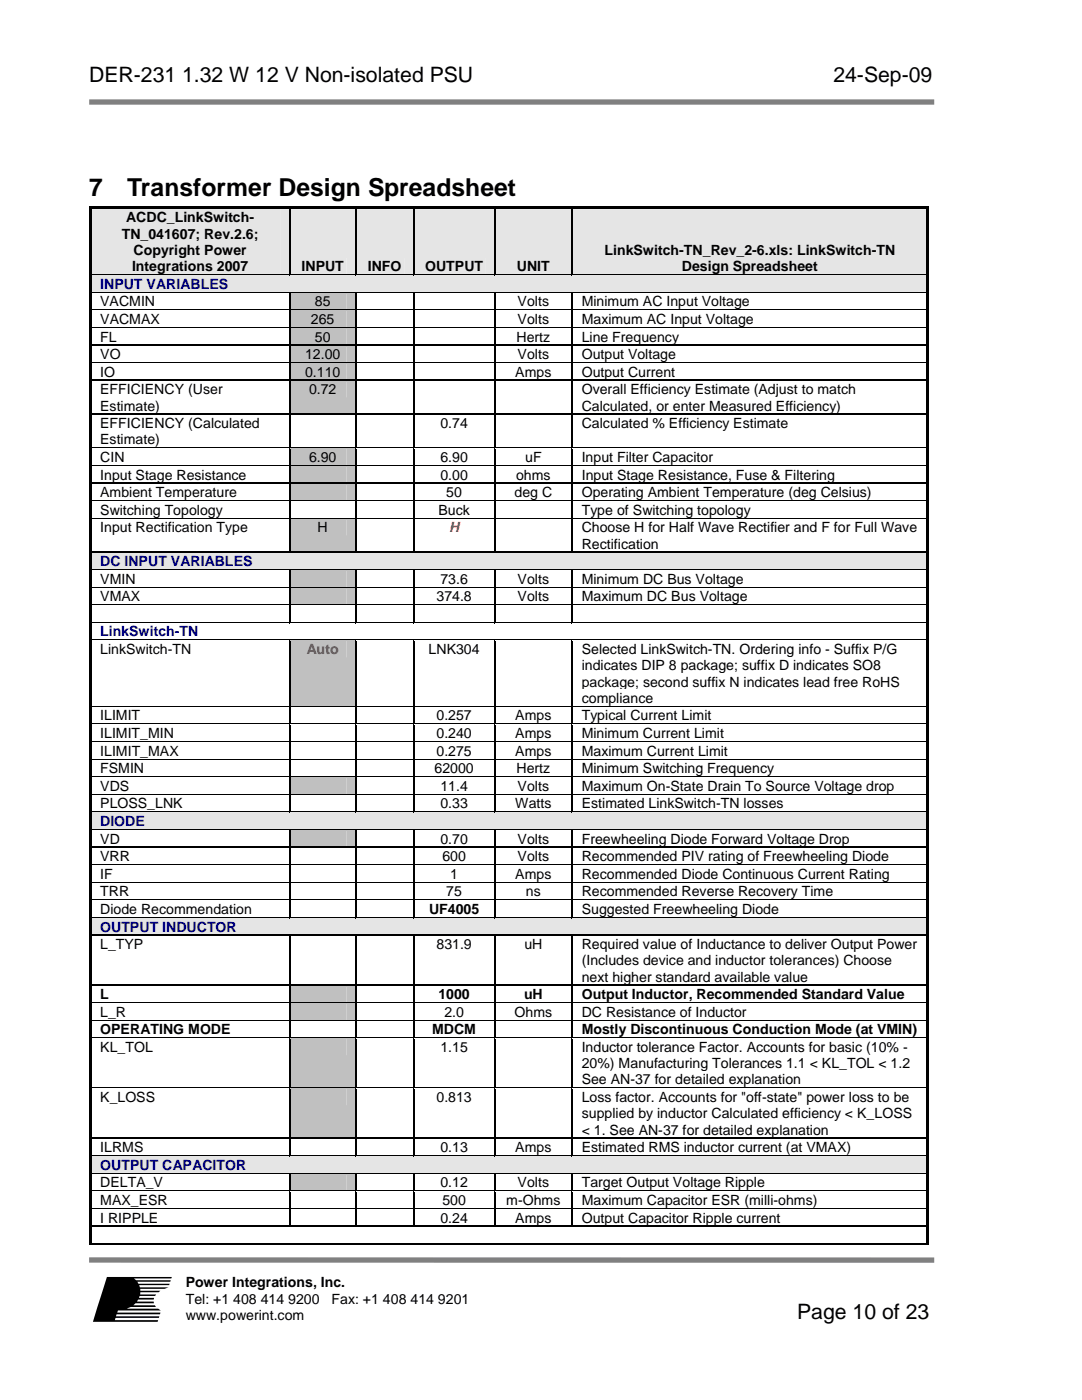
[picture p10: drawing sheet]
<svg xmlns="http://www.w3.org/2000/svg" width="216mm" height="279mm" viewBox="0 0 216 279" stroke-linecap="round" stroke-linejoin="round" font-family="sans-serif">
<defs><g id="words">
<g font-size="4.9">
<text x="17.8" y="39.1">7</text>
<text x="25.4" y="39.1">Transformer Design Spreadsheet</text>
</g>
<g font-size="4.2">
<text x="17.8" y="16.4">DER-231 1.32 W 12 V Non-isolated PSU</text>
<text x="166.3" y="16.4">24-Sep-09</text>
<text x="159.1" y="263.2">Page 10 of 23</text>
</g>
<g font-size="2.8">
<text x="24.3" y="47.6">TN_041607; Rev.2.6;</text>
<text x="25.2" y="44.4">ACDC_LinkSwitch-</text>
<text x="26.6" y="50.9">Copyright Power</text>
<text x="120.6" y="50.9">LinkSwitch-TN_Rev_2-6.xls: LinkSwitch-TN</text>
<text x="26.4" y="54.1">Integrations 2007</text>
<text x="60.2" y="54.1">INPUT</text>
<text x="73.4" y="54.1">INFO</text>
<text x="84.8" y="54.1">OUTPUT</text>
<text x="103.1" y="54.1">UNIT</text>
<text x="136.1" y="54.1">Design Spreadsheet</text>
<text x="20" y="61.1">VACMIN</text>
<text x="20" y="64.6">VACMAX</text>
<text x="62" y="64.6">265</text>
<text x="62.8" y="61.1">85</text>
<text x="103.3" y="61.1">Volts</text>
<text x="103.3" y="64.6">Volts</text>
<text x="116.1" y="61.1">Minimum AC Input Voltage</text>
<text x="116.1" y="64.6">Maximum AC Input Voltage</text>
<text x="20" y="68.2">FL</text>
<text x="20" y="71.7">VO</text>
<text x="60.9" y="71.7">12.00</text>
<text x="62.8" y="68.2">50</text>
<text x="103.1" y="68.2">Hertz</text>
<text x="103.3" y="71.7">Volts</text>
<text x="116.1" y="68.2">Line Frequency</text>
<text x="116.1" y="71.7">Output Voltage</text>
<text x="20" y="75.2">IO</text>
<text x="60.9" y="75.2">0.110</text>
<text x="102.8" y="75.2">Amps</text>
<text x="116.1" y="75.2">Output Current</text>
<text x="20" y="78.7">EFFICIENCY (User</text>
<text x="20" y="81.9">Estimate)</text>
<text x="61.7" y="78.7">0.72</text>
<text x="116.1" y="78.7">Overall Efficiency Estimate (Adjust to match</text>
<text x="116.1" y="81.9">Calculated, or enter Measured Efficiency)</text>
<text x="20" y="85.4">EFFICIENCY (Calculated</text>
<text x="20" y="88.7">Estimate)</text>
<text x="87.9" y="85.4">0.74</text>
<text x="116.1" y="85.4">Calculated % Efficiency Estimate</text>
<text x="20" y="92.2">CIN</text>
<text x="20" y="95.7">Input Stage Resistance</text>
<text x="61.7" y="92.2">6.90</text>
<text x="87.9" y="92.2">6.90</text>
<text x="87.9" y="95.7">0.00</text>
<text x="103" y="95.7">ohms</text>
<text x="104.8" y="92.2">uF</text>
<text x="116.1" y="92.2">Input Filter Capacitor</text>
<text x="116.1" y="95.7">Input Stage Resistance, Fuse &amp; Filtering</text>
<text x="20" y="99.2">Ambient Temperature</text>
<text x="89" y="99.2">50</text>
<text x="102.7" y="99.2">deg C</text>
<text x="116.1" y="99.2">Operating Ambient Temperature (deg Celsius)</text>
<text x="20" y="102.7">Switching Topology</text>
<text x="20" y="106.2">Input Rectification Type</text>
<text x="63.4" y="106.2">H</text>
<text x="87.5" y="102.7">Buck</text>
<text x="116.1" y="102.7">Type of Switching topology</text>
<text x="116.1" y="106.2">Choose H for Half Wave Rectifier and F for Full Wave</text>
<text x="116.1" y="109.5">Rectification</text>
<text x="20" y="116.5">VMIN</text>
<text x="87.9" y="116.5">73.6</text>
<text x="103.3" y="116.5">Volts</text>
<text x="116.1" y="116.5">Minimum DC Bus Voltage</text>
<text x="20" y="120">VMAX</text>
<text x="87.1" y="120">374.8</text>
<text x="103.3" y="120">Volts</text>
<text x="116.1" y="120">Maximum DC Bus Voltage</text>
<text x="20" y="130.5">LinkSwitch-TN</text>
<text x="85.5" y="130.5">LNK304</text>
<text x="116.1" y="130.5">Selected LinkSwitch-TN. Ordering info - Suffix P/G</text>
<text x="116.1" y="133.8">indicates DIP 8 package; suffix D indicates SO8</text>
<text x="116.1" y="137">package; second suffix N indicates lead free RoHS</text>
<text x="20" y="143.8">ILIMIT</text>
<text x="87.1" y="143.8">0.257</text>
<text x="102.8" y="143.8">Amps</text>
<text x="116.1" y="140.3">compliance</text>
<text x="116.1" y="143.8">Typical Current Limit</text>
<text x="20" y="147.3">ILIMIT_MIN</text>
<text x="87.1" y="147.3">0.240</text>
<text x="102.8" y="147.3">Amps</text>
<text x="116.1" y="147.3">Minimum Current Limit</text>
<text x="20" y="150.8">ILIMIT_MAX</text>
<text x="20" y="154.3">FSMIN</text>
<text x="86.7" y="154.3">62000</text>
<text x="87.1" y="150.8">0.275</text>
<text x="102.8" y="150.8">Amps</text>
<text x="103.1" y="154.3">Hertz</text>
<text x="116.1" y="150.8">Maximum Current Limit</text>
<text x="116.1" y="154.3">Minimum Switching Frequency</text>
<text x="20" y="157.8">VDS</text>
<text x="20" y="161.3">PLOSS_LNK</text>
<text x="87.9" y="157.8">11.4</text>
<text x="87.9" y="161.3">0.33</text>
<text x="102.8" y="161.3">Watts</text>
<text x="103.3" y="157.8">Volts</text>
<text x="116.1" y="157.8">Maximum On-State Drain To Source Voltage drop</text>
<text x="116.1" y="161.3">Estimated LinkSwitch-TN losses</text>
<text x="20" y="168.4">VD</text>
<text x="20" y="171.9">VRR</text>
<text x="87.9" y="168.4">0.70</text>
<text x="88.3" y="171.9">600</text>
<text x="103.3" y="168.4">Volts</text>
<text x="103.3" y="171.9">Volts</text>
<text x="116.1" y="168.4">Freewheeling Diode Forward Voltage Drop</text>
<text x="116.1" y="171.9">Recommended PIV rating of Freewheeling Diode</text>
<text x="20" y="175.4">IF</text>
<text x="20" y="178.9">TRR</text>
<text x="89" y="178.9">75</text>
<text x="89.8" y="175.4">1</text>
<text x="102.8" y="175.4">Amps</text>
<text x="104.9" y="178.9">ns</text>
<text x="116.1" y="175.4">Recommended Diode Continuous Current Rating</text>
<text x="116.1" y="178.9">Recommended Reverse Recovery Time</text>
<text x="20" y="182.4">Diode Recommendation</text>
<text x="85.6" y="182.4">UF4005</text>
<text x="116.1" y="182.4">Suggested Freewheeling Diode</text>
<text x="20" y="189.4">L_TYP</text>
<text x="87.1" y="189.4">831.9</text>
<text x="104.6" y="189.4">uH</text>
<text x="116.1" y="189.4">Required value of Inductance to deliver Output Power</text>
<text x="116.1" y="192.7">(Includes device and inductor tolerances) Choose</text>
<text x="116.1" y="195.9">next higher standard available value</text>
<text x="20" y="199.4">L</text>
<text x="20" y="202.9">L_R</text>
<text x="87.5" y="199.4">1000</text>
<text x="88.7" y="202.9">2.0</text>
<text x="102.7" y="202.9">Ohms</text>
<text x="104.6" y="199.4">uH</text>
<text x="116.1" y="199.4">Output Inductor, Recommended Standard Value</text>
<text x="116.1" y="202.9">DC Resistance of Inductor</text>
<text x="20" y="206.4">OPERATING MODE</text>
<text x="20" y="210">KL_TOL</text>
<text x="86.2" y="206.4">MDCM</text>
<text x="87.9" y="210">1.15</text>
<text x="116.1" y="206.4">Mostly Discontinuous Conduction Mode (at VMIN)</text>
<text x="116.1" y="210">Inductor tolerance Factor. Accounts for basic (10% -</text>
<text x="116.1" y="213.2">20%) Manufacturing Tolerances 1.1 &lt; KL_TOL &lt; 1.2</text>
<text x="20" y="219.9">K_LOSS</text>
<text x="87.1" y="219.9">0.813</text>
<text x="116.1" y="216.4">See AN-37 for detailed explanation</text>
<text x="116.1" y="219.9">Loss factor. Accounts for &quot;off-state&quot; power loss to be</text>
<text x="116.1" y="223.2">supplied by inductor Calculated efficiency &lt; K_LOSS</text>
<text x="116.1" y="226.4">&lt; 1. See AN-37 for detailed explanation</text>
<text x="20" y="230">ILRMS</text>
<text x="87.9" y="230">0.13</text>
<text x="102.8" y="230">Amps</text>
<text x="116.1" y="230">Estimated RMS inductor current (at VMAX)</text>
<text x="20" y="237">DELTA_V</text>
<text x="87.9" y="237">0.12</text>
<text x="103.3" y="237">Volts</text>
<text x="116.1" y="237">Target Output Voltage Ripple</text>
<text x="20" y="240.5">MAX_ESR</text>
<text x="20" y="244">I RIPPLE</text>
<text x="87.9" y="244">0.24</text>
<text x="88.3" y="240.5">500</text>
<text x="101" y="240.5">m-Ohms</text>
<text x="102.8" y="244">Amps</text>
<text x="116.1" y="240.5">Maximum Capacitor ESR (milli-ohms)</text>
<text x="116.1" y="244">Output Capacitor Ripple current</text>
<text x="37.1" y="256.9">Power Integrations, Inc.</text>
<text x="37.1" y="260.2">Tel: +1 408 414 9200</text>
<text x="37.1" y="263.4">www.powerint.com</text>
<text x="66.1" y="260.2">Fax: +1 408 414 9201</text>
</g>
<g font-size="2.8" fill="#000080">
<text x="20" y="57.6">INPUT VARIABLES</text>
<text x="20" y="113">DC INPUT VARIABLES</text>
<text x="20" y="127">LinkSwitch-TN</text>
<text x="20" y="164.8">DIODE</text>
<text x="20" y="185.9">OUTPUT INDUCTOR</text>
<text x="20" y="233.4">OUTPUT CAPACITOR</text>
</g>
<g font-size="2.8" fill="#f00">
<text x="89.6" y="106.2">H</text>
<text x="61.2" y="130.5">Auto</text>
</g>
</g></defs>
<path d="M17.8 20.4h168.6" fill="none" stroke="#808080" stroke-width="1.1" stroke-linecap="butt"/>
<path d="M16 253.6h20.6v11.5h-20.6z" fill="#fff"/>
<path d="M21.3 254.8h13l-.1 .3h-7.5l.5 .4h6.9l-.1 .3h-6.6l.2 .4h6.2v.3h-6l.1 .4h5.7l-.8 .3h-4.8v.4h4l-.3 .3h-3.7v.4h3.2l-.3 .3h-3l-.2 .4h3.1l-.1 .4h-3.1l-.3 .4h3.4v.3h-3.6l-.5 .4h4.3l.2 .3h-5l-.8 .4h6.3l.5 .3h-8.6l-.1 .5h8.6l-.1 .3h-8.6l-.2 .4h8.7l-.1 .3h-8.6l-.2 .5h8.7l-.1 .3h-13z" fill-rule="evenodd" fill="#000"/>
<path d="M17.8 251.5h168.6" fill="none" stroke="#808080" stroke-width="1.1" stroke-linecap="butt"/>
<g fill="#e5e5e5">
<path d="M18.4 41.8h39.3v13h-39.3z"/>
<path d="M20 41.8h35.9v3.2h-35.9z"/>
<path d="M20 45h35.9v3.3h-35.9z"/>
<path d="M20 48.3h35.9v3.2h-35.9z"/>
<path d="M20 51.5h35.9v3.3h-35.9z"/>
<path d="M57.9 41.8h13v13h-13z"/>
<path d="M59.7 51.5h9.4v3.3h-9.4z"/>
<path d="M71.1 41.8h11.3v13h-11.3z"/>
<path d="M72.9 51.5h7.7v3.3h-7.7z"/>
<path d="M82.7 41.8h15.9v13h-15.9z"/>
<path d="M84.5 51.5h12.3v3.3h-12.3z"/>
<path d="M98.8 41.8h15.2v13h-15.2z"/>
<path d="M100.6 51.5h11.7v3.3h-11.7z"/>
<path d="M114.3 41.8h70.5v13h-70.5z"/>
<path d="M116.1 48.3h67.1v3.2h-67.1z"/>
<path d="M116.1 51.5h67.1v3.3h-67.1z"/>
</g>
<path d="M17.8 41.2h.6v.6h-.6zM17.8 41.2h167.5v.6h-167.5zM17.8 41.8h.6v13h-.6zM184.8 41.2h.5v.6h-.5zM184.8 41.8h.5v13h-.5z" fill="#000"/>
<path d="M57.8 41.8v13M71 41.8v13M82.5 41.8v13M98.7 41.8v13M114.2 41.8v13" fill="none" stroke="#000" stroke-width=".25"/>
<g fill="#e5e5e5">
<path d="M18.4 55h166.4v3.3h-166.4z"/>
<path d="M20 55h163.2v3.3h-163.2z"/>
</g>
<path d="M17.8 54.8h.6v.2h-.6zM17.8 55h.6v3.3h-.6zM184.8 54.8h.5v.2h-.5zM184.8 55h.5v3.3h-.5z" fill="#000"/>
<path d="M18.4 54.9h166.4" fill="none" stroke="#000" stroke-width=".25"/>
<path d="M18.4 55h166.4" fill="none" stroke="#e5e5e5" stroke-width=".2"/>
<g fill="#fff">
<path d="M18.4 58.5h39.3v3.3h-39.3z"/>
<path d="M20 58.5h35.9v3.3h-35.9z"/>
</g>
<g fill="#c0c0c0">
<path d="M57.9 58.5h13v3.3h-13z"/>
<path d="M59.7 58.5h9.4v3.3h-9.4z"/>
</g>
<g fill="#fff">
<path d="M71.1 58.5h11.3v3.3h-11.3z"/>
<path d="M72.9 58.5h7.7v3.3h-7.7z"/>
<path d="M82.7 58.5h15.9v3.3h-15.9z"/>
<path d="M84.5 58.5h12.3v3.3h-12.3z"/>
<path d="M98.8 58.5h15.2v3.3h-15.2z"/>
<path d="M100.6 58.5h11.7v3.3h-11.7z"/>
<path d="M114.3 58.5h70.5v3.3h-70.5z"/>
<path d="M116.1 58.5h67.1v3.3h-67.1z"/>
</g>
<path d="M17.8 58.3h.6v.2h-.6z" fill="#000"/>
<path d="M18.4 58.4h39.3" fill="none" stroke="#000" stroke-width=".25"/>
<path d="M18.4 58.5h39.3z" fill="#fff"/>
<path d="M57.7 58.3h.2v.2h-.2zM70.9 58.3h.2v.2h-.2z" fill="#000"/>
<path d="M57.9 58.4h13M71.1 58.4h11.3" fill="none" stroke="#000" stroke-width=".25"/>
<path d="M57.9 58.5h13" fill="none" stroke="#c0c0c0" stroke-width=".2"/>
<path d="M71.1 58.5h11.3z" fill="#fff"/>
<path d="M82.4 58.3h.3v.2h-.3z" fill="#000"/>
<path d="M82.7 58.4h15.9" fill="none" stroke="#000" stroke-width=".25"/>
<path d="M82.7 58.5h15.9z" fill="#fff"/>
<path d="M98.6 58.3h.2v.2h-.2z" fill="#000"/>
<path d="M98.8 58.4h15.2" fill="none" stroke="#000" stroke-width=".25"/>
<path d="M98.8 58.5h15.2z" fill="#fff"/>
<path d="M114 58.3h.3v.2h-.3z" fill="#000"/>
<path d="M114.3 58.4h70.5" fill="none" stroke="#000" stroke-width=".25"/>
<path d="M114.3 58.5h70.5z" fill="#fff"/>
<path d="M184.8 58.3h.5v.2h-.5zM17.8 58.5h.6v3.3h-.6zM184.8 58.5h.5v3.3h-.5z" fill="#000"/>
<path d="M57.8 58.5v3.3M71 58.5v3.3M82.5 58.5v3.3M98.7 58.5v3.3M114.2 58.5v3.3" fill="none" stroke="#000" stroke-width=".25"/>
<g fill="#fff">
<path d="M18.4 62h39.3v3.3h-39.3z"/>
<path d="M20 62h35.9v3.3h-35.9z"/>
</g>
<g fill="#c0c0c0">
<path d="M57.9 62h13v3.3h-13z"/>
<path d="M59.7 62h9.4v3.3h-9.4z"/>
</g>
<g fill="#fff">
<path d="M71.1 62h11.3v3.3h-11.3z"/>
<path d="M72.9 62h7.7v3.3h-7.7z"/>
<path d="M82.7 62h15.9v3.3h-15.9z"/>
<path d="M84.5 62h12.3v3.3h-12.3z"/>
<path d="M98.8 62h15.2v3.3h-15.2z"/>
<path d="M100.6 62h11.7v3.3h-11.7z"/>
<path d="M114.3 62h70.5v3.3h-70.5z"/>
<path d="M116.1 62h67.1v3.3h-67.1z"/>
</g>
<path d="M17.8 61.8h.6v.2h-.6z" fill="#000"/>
<path d="M18.4 61.9h39.3" fill="none" stroke="#000" stroke-width=".25"/>
<path d="M18.4 62h39.3z" fill="#fff"/>
<path d="M57.7 61.8h.2v.2h-.2zM70.9 61.8h.2v.2h-.2z" fill="#000"/>
<path d="M57.9 61.9h13M71.1 61.9h11.3" fill="none" stroke="#000" stroke-width=".25"/>
<path d="M57.9 62h13" fill="none" stroke="#c0c0c0" stroke-width=".2"/>
<path d="M71.1 62h11.3z" fill="#fff"/>
<path d="M82.4 61.8h.3v.2h-.3z" fill="#000"/>
<path d="M82.7 61.9h15.9" fill="none" stroke="#000" stroke-width=".25"/>
<path d="M82.7 62h15.9z" fill="#fff"/>
<path d="M98.6 61.8h.2v.2h-.2z" fill="#000"/>
<path d="M98.8 61.9h15.2" fill="none" stroke="#000" stroke-width=".25"/>
<path d="M98.8 62h15.2z" fill="#fff"/>
<path d="M114 61.8h.3v.2h-.3z" fill="#000"/>
<path d="M114.3 61.9h70.5" fill="none" stroke="#000" stroke-width=".25"/>
<path d="M114.3 62h70.5z" fill="#fff"/>
<path d="M17.8 62h.6v3.3h-.6zM184.8 61.8h.5v.2h-.5zM184.8 62h.5v3.3h-.5z" fill="#000"/>
<path d="M57.8 62v3.3M71 62v3.3M82.5 62v3.3M98.7 62v3.3M114.2 62v3.3" fill="none" stroke="#000" stroke-width=".25"/>
<g fill="#fff">
<path d="M18.4 65.6h39.3v3.2h-39.3z"/>
<path d="M20 65.6h35.9v3.2h-35.9z"/>
</g>
<g fill="#c0c0c0">
<path d="M57.9 65.6h13v3.2h-13z"/>
<path d="M59.7 65.6h9.4v3.2h-9.4z"/>
</g>
<g fill="#fff">
<path d="M71.1 65.6h11.3v3.2h-11.3z"/>
<path d="M72.9 65.6h7.7v3.2h-7.7z"/>
<path d="M82.7 65.6h15.9v3.2h-15.9z"/>
<path d="M84.5 65.6h12.3v3.2h-12.3z"/>
<path d="M98.8 65.6h15.2v3.2h-15.2z"/>
<path d="M100.6 65.6h11.7v3.2h-11.7z"/>
<path d="M114.3 65.6h70.5v3.2h-70.5z"/>
<path d="M116.1 65.6h67.1v3.2h-67.1z"/>
</g>
<path d="M17.8 65.3h.6v.3h-.6z" fill="#000"/>
<path d="M18.4 65.4h39.3" fill="none" stroke="#000" stroke-width=".25"/>
<path d="M18.4 65.5l39.3 .1z" fill="#fff"/>
<path d="M57.7 65.3h.2v.3h-.2zM70.9 65.3h.2v.3h-.2z" fill="#000"/>
<path d="M57.9 65.4h13M71.1 65.4h11.3" fill="none" stroke="#000" stroke-width=".25"/>
<path d="M57.9 65.5h13" fill="none" stroke="#c0c0c0" stroke-width=".2"/>
<path d="M71.1 65.5l11.3 .1z" fill="#fff"/>
<path d="M82.4 65.3h.3v.3h-.3z" fill="#000"/>
<path d="M82.7 65.4h15.9" fill="none" stroke="#000" stroke-width=".25"/>
<path d="M82.7 65.5l15.9 .1z" fill="#fff"/>
<path d="M98.6 65.3h.2v.3h-.2z" fill="#000"/>
<path d="M98.8 65.4h15.2" fill="none" stroke="#000" stroke-width=".25"/>
<path d="M98.8 65.5l15.2 .1z" fill="#fff"/>
<path d="M114 65.3h.3v.3h-.3z" fill="#000"/>
<path d="M114.3 65.4h70.5" fill="none" stroke="#000" stroke-width=".25"/>
<path d="M114.3 65.5l70.5 .1z" fill="#fff"/>
<path d="M17.8 65.6h.6v3.2h-.6zM184.8 65.3h.5v.3h-.5zM184.8 65.6h.5v3.2h-.5z" fill="#000"/>
<path d="M57.8 65.6v3.2M71 65.6v3.2M82.5 65.6v3.2M98.7 65.6v3.2M114.2 65.6v3.2" fill="none" stroke="#000" stroke-width=".25"/>
<g fill="#fff">
<path d="M18.4 69.1h39.3v3.2h-39.3z"/>
<path d="M20 69.1h35.9v3.2h-35.9z"/>
</g>
<g fill="#c0c0c0">
<path d="M57.9 69.1h13v3.2h-13z"/>
<path d="M59.7 69.1h9.4v3.2h-9.4z"/>
</g>
<g fill="#fff">
<path d="M71.1 69.1h11.3v3.2h-11.3z"/>
<path d="M72.9 69.1h7.7v3.2h-7.7z"/>
<path d="M82.7 69.1h15.9v3.2h-15.9z"/>
<path d="M84.5 69.1h12.3v3.2h-12.3z"/>
<path d="M98.8 69.1h15.2v3.2h-15.2z"/>
<path d="M100.6 69.1h11.7v3.2h-11.7z"/>
<path d="M114.3 69.1h70.5v3.2h-70.5z"/>
<path d="M116.1 69.1h67.1v3.2h-67.1z"/>
</g>
<path d="M17.8 68.8h.6v.3h-.6z" fill="#000"/>
<path d="M18.4 68.9h39.3" fill="none" stroke="#000" stroke-width=".25"/>
<path d="M18.4 69l39.3 .1z" fill="#fff"/>
<path d="M57.7 68.8h.2v.3h-.2zM70.9 68.8h.2v.3h-.2z" fill="#000"/>
<path d="M57.9 68.9h13M71.1 68.9h11.3" fill="none" stroke="#000" stroke-width=".25"/>
<path d="M57.9 69.1h13" fill="none" stroke="#c0c0c0" stroke-width=".2"/>
<path d="M71.1 69l11.3 .1z" fill="#fff"/>
<path d="M82.4 68.8h.3v.3h-.3z" fill="#000"/>
<path d="M82.7 68.9h15.9" fill="none" stroke="#000" stroke-width=".25"/>
<path d="M82.7 69l15.9 .1z" fill="#fff"/>
<path d="M98.6 68.8h.2v.3h-.2z" fill="#000"/>
<path d="M98.8 68.9h15.2" fill="none" stroke="#000" stroke-width=".25"/>
<path d="M98.8 69l15.2 .1z" fill="#fff"/>
<path d="M114 68.8h.3v.3h-.3z" fill="#000"/>
<path d="M114.3 68.9h70.5" fill="none" stroke="#000" stroke-width=".25"/>
<path d="M114.3 69l70.5 .1z" fill="#fff"/>
<path d="M17.8 69.1h.6v3.2h-.6zM184.8 68.8h.5v.3h-.5zM184.8 69.1h.5v3.2h-.5z" fill="#000"/>
<path d="M57.8 69.1v3.2M71 69.1v3.2M82.5 69.1v3.2M98.7 69.1v3.2M114.2 69.1v3.2" fill="none" stroke="#000" stroke-width=".25"/>
<g fill="#fff">
<path d="M18.4 72.6h39.3v3.2h-39.3z"/>
<path d="M20 72.6h35.9v3.2h-35.9z"/>
</g>
<g fill="#c0c0c0">
<path d="M57.9 72.6h13v3.2h-13z"/>
<path d="M59.7 72.6h9.4v3.2h-9.4z"/>
</g>
<g fill="#fff">
<path d="M71.1 72.6h11.3v3.2h-11.3z"/>
<path d="M72.9 72.6h7.7v3.2h-7.7z"/>
<path d="M82.7 72.6h15.9v3.2h-15.9z"/>
<path d="M84.5 72.6h12.3v3.2h-12.3z"/>
<path d="M98.8 72.6h15.2v3.2h-15.2z"/>
<path d="M100.6 72.6h11.7v3.2h-11.7z"/>
<path d="M114.3 72.6h70.5v3.2h-70.5z"/>
<path d="M116.1 72.6h67.1v3.2h-67.1z"/>
</g>
<path d="M17.8 72.3h.6v.3h-.6z" fill="#000"/>
<path d="M18.4 72.4h39.3" fill="none" stroke="#000" stroke-width=".25"/>
<path d="M18.4 72.6h39.3z" fill="#fff"/>
<path d="M57.7 72.3h.2v.3h-.2zM70.9 72.3h.2v.3h-.2z" fill="#000"/>
<path d="M57.9 72.4h13M71.1 72.4h11.3" fill="none" stroke="#000" stroke-width=".25"/>
<path d="M57.9 72.6h13" fill="none" stroke="#c0c0c0" stroke-width=".2"/>
<path d="M71.1 72.6h11.3z" fill="#fff"/>
<path d="M82.4 72.3h.3v.3h-.3z" fill="#000"/>
<path d="M82.7 72.4h15.9" fill="none" stroke="#000" stroke-width=".25"/>
<path d="M82.7 72.6h15.9z" fill="#fff"/>
<path d="M98.6 72.3h.2v.3h-.2z" fill="#000"/>
<path d="M98.8 72.4h15.2" fill="none" stroke="#000" stroke-width=".25"/>
<path d="M98.8 72.6h15.2z" fill="#fff"/>
<path d="M114 72.3h.3v.3h-.3z" fill="#000"/>
<path d="M114.3 72.4h70.5" fill="none" stroke="#000" stroke-width=".25"/>
<path d="M114.3 72.6h70.5z" fill="#fff"/>
<path d="M17.8 72.6h.6v3.2h-.6zM184.8 72.3h.5v.3h-.5zM184.8 72.6h.5v3.2h-.5z" fill="#000"/>
<path d="M57.8 72.6v3.2M71 72.6v3.2M82.5 72.6v3.2M98.7 72.6v3.2M114.2 72.6v3.2" fill="none" stroke="#000" stroke-width=".25"/>
<g fill="#fff">
<path d="M18.4 76.1h39.3v6.5h-39.3z"/>
<path d="M20 76.1h35.9v3.2h-35.9z"/>
<path d="M20 79.3h35.9v3.3h-35.9z"/>
</g>
<g fill="#c0c0c0">
<path d="M57.9 76.1h13v6.5h-13z"/>
<path d="M59.7 76.1h9.4v3.2h-9.4z"/>
</g>
<g fill="#fff">
<path d="M71.1 76.1h11.3v6.5h-11.3z"/>
<path d="M72.9 76.1h7.7v3.2h-7.7z"/>
<path d="M82.7 76.1h15.9v6.5h-15.9z"/>
<path d="M84.5 76.1h12.3v3.2h-12.3z"/>
<path d="M98.8 76.1h15.2v6.5h-15.2z"/>
<path d="M100.6 76.1h11.7v3.2h-11.7z"/>
<path d="M114.3 76.1h70.5v6.5h-70.5z"/>
<path d="M116.1 76.1h67.1v3.2h-67.1z"/>
<path d="M116.1 79.3h67.1v3.3h-67.1z"/>
</g>
<path d="M17.8 75.8h.6v.3h-.6z" fill="#000"/>
<path d="M18.4 75.9h39.3" fill="none" stroke="#000" stroke-width=".25"/>
<path d="M18.4 76.1h39.3z" fill="#fff"/>
<path d="M57.7 75.8h.2v.3h-.2zM70.9 75.8h.2v.3h-.2z" fill="#000"/>
<path d="M57.9 75.9h13M71.1 75.9h11.3" fill="none" stroke="#000" stroke-width=".25"/>
<path d="M57.9 76.1h13" fill="none" stroke="#c0c0c0" stroke-width=".2"/>
<path d="M71.1 76.1h11.3z" fill="#fff"/>
<path d="M82.4 75.8h.3v.3h-.3z" fill="#000"/>
<path d="M82.7 75.9h15.9" fill="none" stroke="#000" stroke-width=".25"/>
<path d="M82.7 76.1h15.9z" fill="#fff"/>
<path d="M98.6 75.8h.2v.3h-.2z" fill="#000"/>
<path d="M98.8 75.9h15.2" fill="none" stroke="#000" stroke-width=".25"/>
<path d="M98.8 76.1h15.2z" fill="#fff"/>
<path d="M114 75.8h.3v.3h-.3z" fill="#000"/>
<path d="M114.3 75.9h70.5" fill="none" stroke="#000" stroke-width=".25"/>
<path d="M114.3 76.1h70.5z" fill="#fff"/>
<path d="M184.8 75.8h.5v.3h-.5zM17.8 76.1h.6v6.5h-.6zM184.8 76.1h.5v6.5h-.5z" fill="#000"/>
<path d="M57.8 76.1v6.5M71 76.1v6.5M82.5 76.1v6.5M98.7 76.1v6.5M114.2 76.1v6.5" fill="none" stroke="#000" stroke-width=".25"/>
<g fill="#fff">
<path d="M18.4 82.8h39.3v6.5h-39.3z"/>
<path d="M20 82.8h35.9v3.3h-35.9z"/>
<path d="M20 86.1h35.9v3.2h-35.9z"/>
<path d="M57.9 82.8h13v6.5h-13z"/>
<path d="M59.7 82.8h9.4v3.3h-9.4z"/>
<path d="M71.1 82.8h11.3v6.5h-11.3z"/>
<path d="M72.9 82.8h7.7v3.3h-7.7z"/>
<path d="M82.7 82.8h15.9v6.5h-15.9z"/>
<path d="M84.5 82.8h12.3v3.3h-12.3z"/>
<path d="M98.8 82.8h15.2v6.5h-15.2z"/>
<path d="M100.6 82.8h11.7v3.3h-11.7z"/>
<path d="M114.3 82.8h70.5v6.5h-70.5z"/>
<path d="M116.1 82.8h67.1v3.3h-67.1z"/>
</g>
<path d="M17.8 82.6h.6v.2h-.6z" fill="#000"/>
<path d="M18.4 82.7h39.3" fill="none" stroke="#000" stroke-width=".25"/>
<path d="M18.4 82.8h39.3z" fill="#fff"/>
<path d="M57.7 82.6h.2v.2h-.2z" fill="#000"/>
<path d="M57.9 82.7h13" fill="none" stroke="#000" stroke-width=".25"/>
<path d="M57.9 82.8h13z" fill="#fff"/>
<path d="M70.9 82.6h.2v.2h-.2z" fill="#000"/>
<path d="M71.1 82.7h11.3" fill="none" stroke="#000" stroke-width=".25"/>
<path d="M71.1 82.8h11.3z" fill="#fff"/>
<path d="M82.4 82.6h.3v.2h-.3z" fill="#000"/>
<path d="M82.7 82.7h15.9" fill="none" stroke="#000" stroke-width=".25"/>
<path d="M82.7 82.8h15.9z" fill="#fff"/>
<path d="M98.6 82.6h.2v.2h-.2z" fill="#000"/>
<path d="M98.8 82.7h15.2" fill="none" stroke="#000" stroke-width=".25"/>
<path d="M98.8 82.8h15.2z" fill="#fff"/>
<path d="M114 82.6h.3v.2h-.3z" fill="#000"/>
<path d="M114.3 82.7h70.5" fill="none" stroke="#000" stroke-width=".25"/>
<path d="M114.3 82.8h70.5z" fill="#fff"/>
<path d="M17.8 82.8h.6v6.5h-.6zM184.8 82.6h.5v.2h-.5zM184.8 82.8h.5v6.5h-.5z" fill="#000"/>
<path d="M57.8 82.8v6.5M71 82.8v6.5M82.5 82.8v6.5M98.7 82.8v6.5M114.2 82.8v6.5" fill="none" stroke="#000" stroke-width=".25"/>
<g fill="#fff">
<path d="M18.4 89.6h39.3v3.2h-39.3z"/>
<path d="M20 89.6h35.9v3.2h-35.9z"/>
</g>
<g fill="#c0c0c0">
<path d="M57.9 89.6h13v3.2h-13z"/>
<path d="M59.7 89.6h9.4v3.2h-9.4z"/>
</g>
<g fill="#fff">
<path d="M71.1 89.6h11.3v3.2h-11.3z"/>
<path d="M72.9 89.6h7.7v3.2h-7.7z"/>
<path d="M82.7 89.6h15.9v3.2h-15.9z"/>
<path d="M84.5 89.6h12.3v3.2h-12.3z"/>
<path d="M98.8 89.6h15.2v3.2h-15.2z"/>
<path d="M100.6 89.6h11.7v3.2h-11.7z"/>
<path d="M114.3 89.6h70.5v3.2h-70.5z"/>
<path d="M116.1 89.6h67.1v3.2h-67.1z"/>
</g>
<path d="M17.8 89.3h.6v.3h-.6z" fill="#000"/>
<path d="M18.4 89.5h39.3" fill="none" stroke="#000" stroke-width=".25"/>
<path d="M18.4 89.6h39.3z" fill="#fff"/>
<path d="M57.7 89.3h.2v.3h-.2zM70.9 89.3h.2v.3h-.2z" fill="#000"/>
<path d="M57.9 89.5h13M71.1 89.5h11.3" fill="none" stroke="#000" stroke-width=".25"/>
<path d="M57.9 89.6h13" fill="none" stroke="#c0c0c0" stroke-width=".2"/>
<path d="M71.1 89.6h11.3z" fill="#fff"/>
<path d="M82.4 89.3h.3v.3h-.3z" fill="#000"/>
<path d="M82.7 89.5h15.9" fill="none" stroke="#000" stroke-width=".25"/>
<path d="M82.7 89.6h15.9z" fill="#fff"/>
<path d="M98.6 89.3h.2v.3h-.2z" fill="#000"/>
<path d="M98.8 89.5h15.2" fill="none" stroke="#000" stroke-width=".25"/>
<path d="M98.8 89.6h15.2z" fill="#fff"/>
<path d="M114 89.3h.3v.3h-.3z" fill="#000"/>
<path d="M114.3 89.5h70.5" fill="none" stroke="#000" stroke-width=".25"/>
<path d="M114.3 89.6h70.5z" fill="#fff"/>
<path d="M17.8 89.6h.6v3.2h-.6zM184.8 89.3h.5v.3h-.5zM184.8 89.6h.5v3.2h-.5z" fill="#000"/>
<path d="M57.8 89.6v3.2M71 89.6v3.2M82.5 89.6v3.2M98.7 89.6v3.2M114.2 89.6v3.2" fill="none" stroke="#000" stroke-width=".25"/>
<g fill="#fff">
<path d="M18.4 93.1h39.3v3.2h-39.3z"/>
<path d="M20 93.1h35.9v3.3h-35.9z"/>
</g>
<g fill="#c0c0c0">
<path d="M57.9 93.1h13v3.2h-13z"/>
<path d="M59.7 93.1h9.4v3.3h-9.4z"/>
</g>
<g fill="#fff">
<path d="M71.1 93.1h11.3v3.2h-11.3z"/>
<path d="M72.9 93.1h7.7v3.3h-7.7z"/>
<path d="M82.7 93.1h15.9v3.2h-15.9z"/>
<path d="M84.5 93.1h12.3v3.3h-12.3z"/>
<path d="M98.8 93.1h15.2v3.2h-15.2z"/>
<path d="M100.6 93.1h11.7v3.3h-11.7z"/>
<path d="M114.3 93.1h70.5v3.2h-70.5z"/>
<path d="M116.1 93.1h67.1v3.3h-67.1z"/>
</g>
<path d="M17.8 92.8h.6v.3h-.6z" fill="#000"/>
<path d="M18.4 93h39.3" fill="none" stroke="#000" stroke-width=".25"/>
<path d="M18.4 93.1h39.3z" fill="#fff"/>
<path d="M57.7 92.8h.2v.3h-.2zM70.9 92.8h.2v.3h-.2z" fill="#000"/>
<path d="M57.9 93h13M71.1 93h11.3" fill="none" stroke="#000" stroke-width=".25"/>
<path d="M57.9 93.1h13" fill="none" stroke="#c0c0c0" stroke-width=".2"/>
<path d="M71.1 93.1h11.3z" fill="#fff"/>
<path d="M82.4 92.8h.3v.3h-.3z" fill="#000"/>
<path d="M82.7 93h15.9" fill="none" stroke="#000" stroke-width=".25"/>
<path d="M82.7 93.1h15.9z" fill="#fff"/>
<path d="M98.6 92.8h.2v.3h-.2z" fill="#000"/>
<path d="M98.8 93h15.2" fill="none" stroke="#000" stroke-width=".25"/>
<path d="M98.8 93.1h15.2z" fill="#fff"/>
<path d="M114 92.8h.3v.3h-.3z" fill="#000"/>
<path d="M114.3 93h70.5" fill="none" stroke="#000" stroke-width=".25"/>
<path d="M114.3 93.1h70.5z" fill="#fff"/>
<path d="M17.8 93.1h.6v3.2h-.6zM184.8 92.8h.5v.3h-.5zM184.8 93.1h.5v3.2h-.5z" fill="#000"/>
<path d="M57.8 93.1v3.2M71 93.1v3.2M82.5 93.1v3.2M98.7 93.1v3.2M114.2 93.1v3.2" fill="none" stroke="#000" stroke-width=".25"/>
<g fill="#fff">
<path d="M18.4 96.6h39.3v3.2h-39.3z"/>
<path d="M20 96.6h35.9v3.3h-35.9z"/>
</g>
<g fill="#c0c0c0">
<path d="M57.9 96.6h13v3.2h-13z"/>
<path d="M59.7 96.6h9.4v3.3h-9.4z"/>
</g>
<g fill="#fff">
<path d="M71.1 96.6h11.3v3.2h-11.3z"/>
<path d="M72.9 96.6h7.7v3.3h-7.7z"/>
<path d="M82.7 96.6h15.9v3.2h-15.9z"/>
<path d="M84.5 96.6h12.3v3.3h-12.3z"/>
<path d="M98.8 96.6h15.2v3.2h-15.2z"/>
<path d="M100.6 96.6h11.7v3.3h-11.7z"/>
<path d="M114.3 96.6h70.5v3.2h-70.5z"/>
<path d="M116.1 96.6h67.1v3.3h-67.1z"/>
</g>
<path d="M17.8 96.3h.6v.3h-.6z" fill="#000"/>
<path d="M18.4 96.5h39.3" fill="none" stroke="#000" stroke-width=".25"/>
<path d="M18.4 96.6h39.3z" fill="#fff"/>
<path d="M57.7 96.3h.2v.3h-.2zM70.9 96.3h.2v.3h-.2z" fill="#000"/>
<path d="M57.9 96.5h13M71.1 96.5h11.3" fill="none" stroke="#000" stroke-width=".25"/>
<path d="M57.9 96.6h13" fill="none" stroke="#c0c0c0" stroke-width=".2"/>
<path d="M71.1 96.6h11.3z" fill="#fff"/>
<path d="M82.4 96.3h.3v.3h-.3z" fill="#000"/>
<path d="M82.7 96.5h15.9" fill="none" stroke="#000" stroke-width=".25"/>
<path d="M82.7 96.6h15.9z" fill="#fff"/>
<path d="M98.6 96.3h.2v.3h-.2z" fill="#000"/>
<path d="M98.8 96.5h15.2" fill="none" stroke="#000" stroke-width=".25"/>
<path d="M98.8 96.6h15.2z" fill="#fff"/>
<path d="M114 96.3h.3v.3h-.3z" fill="#000"/>
<path d="M114.3 96.5h70.5" fill="none" stroke="#000" stroke-width=".25"/>
<path d="M114.3 96.6h70.5z" fill="#fff"/>
<path d="M17.8 96.6h.6v3.2h-.6zM184.8 96.3h.5v.3h-.5zM184.8 96.6h.5v3.2h-.5z" fill="#000"/>
<path d="M57.8 96.6v3.2M71 96.6v3.2M82.5 96.6v3.2M98.7 96.6v3.2M114.2 96.6v3.2" fill="none" stroke="#000" stroke-width=".25"/>
<g fill="#fff">
<path d="M18.4 100.1h39.3v3.3h-39.3z"/>
<path d="M20 100.1h35.9v3.3h-35.9z"/>
<path d="M57.9 100.1h13v3.3h-13z"/>
<path d="M59.7 100.1h9.4v3.3h-9.4z"/>
<path d="M71.1 100.1h11.3v3.3h-11.3z"/>
<path d="M72.9 100.1h7.7v3.3h-7.7z"/>
<path d="M82.7 100.1h15.9v3.3h-15.9z"/>
<path d="M84.5 100.1h12.3v3.3h-12.3z"/>
<path d="M98.8 100.1h15.2v3.3h-15.2z"/>
<path d="M100.6 100.1h11.7v3.3h-11.7z"/>
<path d="M114.3 100.1h70.5v3.3h-70.5z"/>
<path d="M116.1 100.1h67.1v3.3h-67.1z"/>
</g>
<path d="M17.8 99.8h.6v.3h-.6z" fill="#000"/>
<path d="M18.4 100h39.3" fill="none" stroke="#000" stroke-width=".25"/>
<path d="M18.4 100.1h39.3z" fill="#fff"/>
<path d="M57.7 99.8h.2v.3h-.2z" fill="#000"/>
<path d="M57.9 100h13" fill="none" stroke="#000" stroke-width=".25"/>
<path d="M57.9 100.1h13z" fill="#fff"/>
<path d="M70.9 99.8h.2v.3h-.2z" fill="#000"/>
<path d="M71.1 100h11.3" fill="none" stroke="#000" stroke-width=".25"/>
<path d="M71.1 100.1h11.3z" fill="#fff"/>
<path d="M82.4 99.8h.3v.3h-.3z" fill="#000"/>
<path d="M82.7 100h15.9" fill="none" stroke="#000" stroke-width=".25"/>
<path d="M82.7 100.1h15.9z" fill="#fff"/>
<path d="M98.6 99.8h.2v.3h-.2z" fill="#000"/>
<path d="M98.8 100h15.2" fill="none" stroke="#000" stroke-width=".25"/>
<path d="M98.8 100.1h15.2z" fill="#fff"/>
<path d="M114 99.8h.3v.3h-.3z" fill="#000"/>
<path d="M114.3 100h70.5" fill="none" stroke="#000" stroke-width=".25"/>
<path d="M114.3 100.1h70.5z" fill="#fff"/>
<path d="M17.8 100.1h.6v3.3h-.6zM184.8 99.8h.5v.3h-.5zM184.8 100.1h.5v3.3h-.5z" fill="#000"/>
<path d="M57.8 100.1v3.3M71 100.1v3.3M82.5 100.1v3.3M98.7 100.1v3.3M114.2 100.1v3.3" fill="none" stroke="#000" stroke-width=".25"/>
<g fill="#fff">
<path d="M18.4 103.6h39.3v6.5h-39.3z"/>
<path d="M20 103.6h35.9v3.3h-35.9z"/>
</g>
<g fill="#c0c0c0">
<path d="M57.9 103.6h13v6.5h-13z"/>
<path d="M59.7 103.6h9.4v3.3h-9.4z"/>
</g>
<g fill="#fff">
<path d="M71.1 103.6h11.3v6.5h-11.3z"/>
<path d="M72.9 103.6h7.7v3.3h-7.7z"/>
<path d="M82.7 103.6h15.9v6.5h-15.9z"/>
<path d="M84.5 103.6h12.3v3.3h-12.3z"/>
<path d="M98.8 103.6h15.2v6.5h-15.2z"/>
<path d="M100.6 103.6h11.7v3.3h-11.7z"/>
<path d="M114.3 103.6h70.5v6.5h-70.5z"/>
<path d="M116.1 103.6h67.1v3.3h-67.1z"/>
<path d="M116.1 106.9h67.1v3.2h-67.1z"/>
</g>
<path d="M17.8 103.4h.6v.2h-.6z" fill="#000"/>
<path d="M18.4 103.5h39.3" fill="none" stroke="#000" stroke-width=".25"/>
<path d="M18.4 103.6h39.3z" fill="#fff"/>
<path d="M57.7 103.4h.2v.2h-.2zM70.9 103.4h.2v.2h-.2z" fill="#000"/>
<path d="M57.9 103.5h13M71.1 103.5h11.3" fill="none" stroke="#000" stroke-width=".25"/>
<path d="M57.9 103.6h13" fill="none" stroke="#c0c0c0" stroke-width=".2"/>
<path d="M71.1 103.6h11.3z" fill="#fff"/>
<path d="M82.4 103.4h.3v.2h-.3z" fill="#000"/>
<path d="M82.7 103.5h15.9" fill="none" stroke="#000" stroke-width=".25"/>
<path d="M82.7 103.6h15.9z" fill="#fff"/>
<path d="M98.6 103.4h.2v.2h-.2z" fill="#000"/>
<path d="M98.8 103.5h15.2" fill="none" stroke="#000" stroke-width=".25"/>
<path d="M98.8 103.6h15.2z" fill="#fff"/>
<path d="M114 103.4h.3v.2h-.3z" fill="#000"/>
<path d="M114.3 103.5h70.5" fill="none" stroke="#000" stroke-width=".25"/>
<path d="M114.3 103.6h70.5z" fill="#fff"/>
<path d="M17.8 103.6h.6v6.5h-.6zM184.8 103.4h.5v.2h-.5zM184.8 103.6h.5v6.5h-.5z" fill="#000"/>
<path d="M57.8 103.6v6.5M71 103.6v6.5M82.5 103.6v6.5M98.7 103.6v6.5M114.2 103.6v6.5" fill="none" stroke="#000" stroke-width=".25"/>
<g fill="#e5e5e5">
<path d="M18.4 110.4h166.4v3.2h-166.4z"/>
<path d="M20 110.4h163.2v3.2h-163.2z"/>
</g>
<path d="M17.8 110.1h.6v.3h-.6zM17.8 110.4h.6v3.2h-.6zM184.8 110.1h.5v.3h-.5zM184.8 110.4h.5v3.2h-.5z" fill="#000"/>
<path d="M18.4 110.2h166.4" fill="none" stroke="#000" stroke-width=".25"/>
<path d="M18.4 110.4h166.4" fill="none" stroke="#e5e5e5" stroke-width=".2"/>
<g fill="#fff">
<path d="M18.4 113.9h39.3v3.2h-39.3z"/>
<path d="M20 113.9h35.9v3.2h-35.9z"/>
</g>
<g fill="#c0c0c0">
<path d="M57.9 113.9h13v3.2h-13z"/>
<path d="M59.7 113.9h9.4v3.2h-9.4z"/>
</g>
<g fill="#fff">
<path d="M71.1 113.9h11.3v3.2h-11.3z"/>
<path d="M72.9 113.9h7.7v3.2h-7.7z"/>
<path d="M82.7 113.9h15.9v3.2h-15.9z"/>
<path d="M84.5 113.9h12.3v3.2h-12.3z"/>
<path d="M98.8 113.9h15.2v3.2h-15.2z"/>
<path d="M100.6 113.9h11.7v3.2h-11.7z"/>
<path d="M114.3 113.9h70.5v3.2h-70.5z"/>
<path d="M116.1 113.9h67.1v3.2h-67.1z"/>
</g>
<path d="M17.8 113.6h.6v.3h-.6z" fill="#000"/>
<path d="M18.4 113.7h39.3" fill="none" stroke="#000" stroke-width=".25"/>
<path d="M18.4 113.9h39.3z" fill="#fff"/>
<path d="M57.7 113.6h.2v.3h-.2zM70.9 113.6h.2v.3h-.2z" fill="#000"/>
<path d="M57.9 113.7h13M71.1 113.7h11.3" fill="none" stroke="#000" stroke-width=".25"/>
<path d="M57.9 113.9h13" fill="none" stroke="#c0c0c0" stroke-width=".2"/>
<path d="M71.1 113.9h11.3z" fill="#fff"/>
<path d="M82.4 113.6h.3v.3h-.3z" fill="#000"/>
<path d="M82.7 113.7h15.9" fill="none" stroke="#000" stroke-width=".25"/>
<path d="M82.7 113.9h15.9z" fill="#fff"/>
<path d="M98.6 113.6h.2v.3h-.2z" fill="#000"/>
<path d="M98.8 113.7h15.2" fill="none" stroke="#000" stroke-width=".25"/>
<path d="M98.8 113.9h15.2z" fill="#fff"/>
<path d="M114 113.6h.3v.3h-.3z" fill="#000"/>
<path d="M114.3 113.7h70.5" fill="none" stroke="#000" stroke-width=".25"/>
<path d="M114.3 113.9h70.5z" fill="#fff"/>
<path d="M17.8 113.9h.6v3.2h-.6zM184.8 113.6h.5v.3h-.5zM184.8 113.9h.5v3.2h-.5z" fill="#000"/>
<path d="M57.8 113.9v3.2M71 113.9v3.2M82.5 113.9v3.2M98.7 113.9v3.2M114.2 113.9v3.2" fill="none" stroke="#000" stroke-width=".25"/>
<g fill="#fff">
<path d="M18.4 117.4h39.3v3.3h-39.3z"/>
<path d="M20 117.4h35.9v3.3h-35.9z"/>
</g>
<g fill="#c0c0c0">
<path d="M57.9 117.4h13v3.3h-13z"/>
<path d="M59.7 117.4h9.4v3.3h-9.4z"/>
</g>
<g fill="#fff">
<path d="M71.1 117.4h11.3v3.3h-11.3z"/>
<path d="M72.9 117.4h7.7v3.3h-7.7z"/>
<path d="M82.7 117.4h15.9v3.3h-15.9z"/>
<path d="M84.5 117.4h12.3v3.3h-12.3z"/>
<path d="M98.8 117.4h15.2v3.3h-15.2z"/>
<path d="M100.6 117.4h11.7v3.3h-11.7z"/>
<path d="M114.3 117.4h70.5v3.3h-70.5z"/>
<path d="M116.1 117.4h67.1v3.3h-67.1z"/>
</g>
<path d="M17.8 117.1h.6v.3h-.6z" fill="#000"/>
<path d="M18.4 117.3h39.3" fill="none" stroke="#000" stroke-width=".25"/>
<path d="M18.4 117.4h39.3z" fill="#fff"/>
<path d="M57.7 117.1h.2v.3h-.2zM70.9 117.1h.2v.3h-.2z" fill="#000"/>
<path d="M57.9 117.3h13M71.1 117.3h11.3" fill="none" stroke="#000" stroke-width=".25"/>
<path d="M57.9 117.4h13" fill="none" stroke="#c0c0c0" stroke-width=".2"/>
<path d="M71.1 117.4h11.3z" fill="#fff"/>
<path d="M82.4 117.1h.3v.3h-.3z" fill="#000"/>
<path d="M82.7 117.3h15.9" fill="none" stroke="#000" stroke-width=".25"/>
<path d="M82.7 117.4h15.9z" fill="#fff"/>
<path d="M98.6 117.1h.2v.3h-.2z" fill="#000"/>
<path d="M98.8 117.3h15.2" fill="none" stroke="#000" stroke-width=".25"/>
<path d="M98.8 117.4h15.2z" fill="#fff"/>
<path d="M114 117.1h.3v.3h-.3z" fill="#000"/>
<path d="M114.3 117.3h70.5" fill="none" stroke="#000" stroke-width=".25"/>
<path d="M114.3 117.4h70.5z" fill="#fff"/>
<path d="M184.8 117.1h.5v.3h-.5zM17.8 117.4h.6v3.3h-.6zM184.8 117.4h.5v3.3h-.5z" fill="#000"/>
<path d="M57.8 117.4v3.3M71 117.4v3.3M82.5 117.4v3.3M98.7 117.4v3.3M114.2 117.4v3.3" fill="none" stroke="#000" stroke-width=".25"/>
<g fill="#fff">
<path d="M18.4 120.9h39.3v3.2h-39.3z"/>
<path d="M20 120.9h35.9v3.3h-35.9z"/>
<path d="M57.9 120.9h13v3.2h-13z"/>
<path d="M59.7 120.9h9.4v3.3h-9.4z"/>
<path d="M71.1 120.9h11.3v3.2h-11.3z"/>
<path d="M72.9 120.9h7.7v3.3h-7.7z"/>
<path d="M82.7 120.9h15.9v3.2h-15.9z"/>
<path d="M84.5 120.9h12.3v3.3h-12.3z"/>
<path d="M98.8 120.9h15.2v3.2h-15.2z"/>
<path d="M100.6 120.9h11.7v3.3h-11.7z"/>
<path d="M114.3 120.9h70.5v3.2h-70.5z"/>
<path d="M116.1 120.9h67.1v3.3h-67.1z"/>
</g>
<path d="M17.8 120.7h.6v.2h-.6z" fill="#000"/>
<path d="M18.4 120.8h39.3" fill="none" stroke="#000" stroke-width=".25"/>
<path d="M18.4 120.9h39.3z" fill="#fff"/>
<path d="M57.7 120.7h.2v.2h-.2z" fill="#000"/>
<path d="M57.9 120.8h13" fill="none" stroke="#000" stroke-width=".25"/>
<path d="M57.9 120.9h13z" fill="#fff"/>
<path d="M70.9 120.7h.2v.2h-.2z" fill="#000"/>
<path d="M71.1 120.8h11.3" fill="none" stroke="#000" stroke-width=".25"/>
<path d="M71.1 120.9h11.3z" fill="#fff"/>
<path d="M82.4 120.7h.3v.2h-.3z" fill="#000"/>
<path d="M82.7 120.8h15.9" fill="none" stroke="#000" stroke-width=".25"/>
<path d="M82.7 120.9h15.9z" fill="#fff"/>
<path d="M98.6 120.7h.2v.2h-.2z" fill="#000"/>
<path d="M98.8 120.8h15.2" fill="none" stroke="#000" stroke-width=".25"/>
<path d="M98.8 120.9h15.2z" fill="#fff"/>
<path d="M114 120.7h.3v.2h-.3z" fill="#000"/>
<path d="M114.3 120.8h70.5" fill="none" stroke="#000" stroke-width=".25"/>
<path d="M114.3 120.9h70.5z" fill="#fff"/>
<path d="M17.8 120.9h.6v3.2h-.6zM184.8 120.7h.5v.2h-.5zM184.8 120.9h.5v3.2h-.5z" fill="#000"/>
<path d="M57.8 120.9v3.2M71 120.9v3.2M82.5 120.9v3.2M98.7 120.9v3.2M114.2 120.9v3.2" fill="none" stroke="#000" stroke-width=".25"/>
<g fill="#fff">
<path d="M18.4 124.4h166.4v3.3h-166.4z"/>
<path d="M20 124.4h163.2v3.3h-163.2z"/>
</g>
<path d="M17.8 124.1h.6v.3h-.6z" fill="#000"/>
<path d="M18.4 124.3h39.3" fill="none" stroke="#000" stroke-width=".25"/>
<path d="M18.4 124.4h39.5z" fill="#fff"/>
<path d="M57.7 124.3h13.2" fill="none" stroke="#000" stroke-width=".25"/>
<path d="M57.9 124.4h13.2z" fill="#fff"/>
<path d="M70.9 124.3h11.5" fill="none" stroke="#000" stroke-width=".25"/>
<path d="M71.1 124.4h11.6z" fill="#fff"/>
<path d="M82.4 124.3h16.2" fill="none" stroke="#000" stroke-width=".25"/>
<path d="M82.7 124.4h16.1z" fill="#fff"/>
<path d="M98.6 124.3h15.4" fill="none" stroke="#000" stroke-width=".25"/>
<path d="M98.8 124.4h15.5z" fill="#fff"/>
<path d="M114 124.3h70.8" fill="none" stroke="#000" stroke-width=".25"/>
<path d="M114.3 124.4h70.5z" fill="#fff"/>
<path d="M17.8 124.4h.6v3.3h-.6zM184.8 124.1h.5v.3h-.5zM184.8 124.4h.5v3.3h-.5z" fill="#000"/>
<g fill="#fff">
<path d="M18.4 127.9h39.3v13h-39.3z"/>
<path d="M20 127.9h35.9v3.3h-35.9z"/>
</g>
<g fill="#c0c0c0">
<path d="M57.9 127.9h13v13h-13z"/>
<path d="M59.7 127.9h9.4v3.3h-9.4z"/>
</g>
<g fill="#fff">
<path d="M71.1 127.9h11.3v13h-11.3z"/>
<path d="M72.9 127.9h7.7v3.3h-7.7z"/>
<path d="M82.7 127.9h15.9v13h-15.9z"/>
<path d="M84.5 127.9h12.3v3.3h-12.3z"/>
<path d="M98.8 127.9h15.2v13h-15.2z"/>
<path d="M100.6 127.9h11.7v3.3h-11.7z"/>
<path d="M114.3 127.9h70.5v13h-70.5z"/>
<path d="M116.1 127.9h67.1v3.3h-67.1z"/>
<path d="M116.1 131.2h67.1v3.2h-67.1z"/>
<path d="M116.1 134.4h67.1v3.3h-67.1z"/>
<path d="M116.1 137.7h67.1v3.2h-67.1z"/>
</g>
<path d="M17.8 127.7h.6v.2h-.6z" fill="#000"/>
<path d="M18.4 127.8h39.3" fill="none" stroke="#000" stroke-width=".25"/>
<path d="M18.4 127.9h39.3z" fill="#fff"/>
<path d="M57.7 127.7h.2v.2h-.2zM70.9 127.7h.2v.2h-.2z" fill="#000"/>
<path d="M57.9 127.8h13M71.1 127.8h11.3" fill="none" stroke="#000" stroke-width=".25"/>
<path d="M57.9 127.9h13" fill="none" stroke="#c0c0c0" stroke-width=".2"/>
<path d="M71.1 127.9h11.3z" fill="#fff"/>
<path d="M82.4 127.7h.3v.2h-.3z" fill="#000"/>
<path d="M82.7 127.8h15.9" fill="none" stroke="#000" stroke-width=".25"/>
<path d="M82.7 127.9h15.9z" fill="#fff"/>
<path d="M98.6 127.7h.2v.2h-.2z" fill="#000"/>
<path d="M98.8 127.8h15.2" fill="none" stroke="#000" stroke-width=".25"/>
<path d="M98.8 127.9h15.2z" fill="#fff"/>
<path d="M114 127.7h.3v.2h-.3z" fill="#000"/>
<path d="M114.3 127.8h70.5" fill="none" stroke="#000" stroke-width=".25"/>
<path d="M114.3 127.9h70.5z" fill="#fff"/>
<path d="M184.8 127.7h.5v.2h-.5zM17.8 127.9h.6v13h-.6zM184.8 127.9h.5v13h-.5z" fill="#000"/>
<path d="M57.8 127.9v13M71 127.9v13M82.5 127.9v13M98.7 127.9v13M114.2 127.9v13" fill="none" stroke="#000" stroke-width=".25"/>
<g fill="#fff">
<path d="M18.4 141.2h39.3v3.2h-39.3z"/>
<path d="M20 141.2h35.9v3.2h-35.9z"/>
<path d="M57.9 141.2h13v3.2h-13z"/>
<path d="M59.7 141.2h9.4v3.2h-9.4z"/>
<path d="M71.1 141.2h11.3v3.2h-11.3z"/>
<path d="M72.9 141.2h7.7v3.2h-7.7z"/>
<path d="M82.7 141.2h15.9v3.2h-15.9z"/>
<path d="M84.5 141.2h12.3v3.2h-12.3z"/>
<path d="M98.8 141.2h15.2v3.2h-15.2z"/>
<path d="M100.6 141.2h11.7v3.2h-11.7z"/>
<path d="M114.3 141.2h70.5v3.2h-70.5z"/>
<path d="M116.1 141.2h67.1v3.2h-67.1z"/>
</g>
<path d="M17.8 140.9h.6v.3h-.6z" fill="#000"/>
<path d="M18.4 141h39.3" fill="none" stroke="#000" stroke-width=".25"/>
<path d="M18.4 141.2h39.3z" fill="#fff"/>
<path d="M57.7 140.9h.2v.3h-.2z" fill="#000"/>
<path d="M57.9 141h13" fill="none" stroke="#000" stroke-width=".25"/>
<path d="M57.9 141.2h13z" fill="#fff"/>
<path d="M70.9 140.9h.2v.3h-.2z" fill="#000"/>
<path d="M71.1 141h11.3" fill="none" stroke="#000" stroke-width=".25"/>
<path d="M71.1 141.2h11.3z" fill="#fff"/>
<path d="M82.4 140.9h.3v.3h-.3z" fill="#000"/>
<path d="M82.7 141h15.9" fill="none" stroke="#000" stroke-width=".25"/>
<path d="M82.7 141.2h15.9z" fill="#fff"/>
<path d="M98.6 140.9h.2v.3h-.2z" fill="#000"/>
<path d="M98.8 141h15.2" fill="none" stroke="#000" stroke-width=".25"/>
<path d="M98.8 141.2h15.2z" fill="#fff"/>
<path d="M114 140.9h.3v.3h-.3z" fill="#000"/>
<path d="M114.3 141h70.5" fill="none" stroke="#000" stroke-width=".25"/>
<path d="M114.3 141.2h70.5z" fill="#fff"/>
<path d="M17.8 141.2h.6v3.2h-.6zM184.8 140.9h.5v.3h-.5zM184.8 141.2h.5v3.2h-.5z" fill="#000"/>
<path d="M57.8 141.2v3.2M71 141.2v3.2M82.5 141.2v3.2M98.7 141.2v3.2M114.2 141.2v3.2" fill="none" stroke="#000" stroke-width=".25"/>
<g fill="#fff">
<path d="M18.4 144.7h39.3v3.2h-39.3z"/>
<path d="M20 144.7h35.9v3.2h-35.9z"/>
<path d="M57.9 144.7h13v3.2h-13z"/>
<path d="M59.7 144.7h9.4v3.2h-9.4z"/>
<path d="M71.1 144.7h11.3v3.2h-11.3z"/>
<path d="M72.9 144.7h7.7v3.2h-7.7z"/>
<path d="M82.7 144.7h15.9v3.2h-15.9z"/>
<path d="M84.5 144.7h12.3v3.2h-12.3z"/>
<path d="M98.8 144.7h15.2v3.2h-15.2z"/>
<path d="M100.6 144.7h11.7v3.2h-11.7z"/>
<path d="M114.3 144.7h70.5v3.2h-70.5z"/>
<path d="M116.1 144.7h67.1v3.2h-67.1z"/>
</g>
<path d="M17.8 144.4h.6v.3h-.6z" fill="#000"/>
<path d="M18.4 144.5h39.3" fill="none" stroke="#000" stroke-width=".25"/>
<path d="M18.4 144.7h39.3z" fill="#fff"/>
<path d="M57.7 144.4h.2v.3h-.2z" fill="#000"/>
<path d="M57.9 144.5h13" fill="none" stroke="#000" stroke-width=".25"/>
<path d="M57.9 144.7h13z" fill="#fff"/>
<path d="M70.9 144.4h.2v.3h-.2z" fill="#000"/>
<path d="M71.1 144.5h11.3" fill="none" stroke="#000" stroke-width=".25"/>
<path d="M71.1 144.7h11.3z" fill="#fff"/>
<path d="M82.4 144.4h.3v.3h-.3z" fill="#000"/>
<path d="M82.7 144.5h15.9" fill="none" stroke="#000" stroke-width=".25"/>
<path d="M82.7 144.7h15.9z" fill="#fff"/>
<path d="M98.6 144.4h.2v.3h-.2z" fill="#000"/>
<path d="M98.8 144.5h15.2" fill="none" stroke="#000" stroke-width=".25"/>
<path d="M98.8 144.7h15.2z" fill="#fff"/>
<path d="M114 144.4h.3v.3h-.3z" fill="#000"/>
<path d="M114.3 144.5h70.5" fill="none" stroke="#000" stroke-width=".25"/>
<path d="M114.3 144.7h70.5z" fill="#fff"/>
<path d="M17.8 144.7h.6v3.2h-.6zM184.8 144.4h.5v.3h-.5zM184.8 144.7h.5v3.2h-.5z" fill="#000"/>
<path d="M57.8 144.7v3.2M71 144.7v3.2M82.5 144.7v3.2M98.7 144.7v3.2M114.2 144.7v3.2" fill="none" stroke="#000" stroke-width=".25"/>
<g fill="#fff">
<path d="M18.4 148.2h39.3v3.2h-39.3z"/>
<path d="M20 148.2h35.9v3.2h-35.9z"/>
<path d="M57.9 148.2h13v3.2h-13z"/>
<path d="M59.7 148.2h9.4v3.2h-9.4z"/>
<path d="M71.1 148.2h11.3v3.2h-11.3z"/>
<path d="M72.9 148.2h7.7v3.2h-7.7z"/>
<path d="M82.7 148.2h15.9v3.2h-15.9z"/>
<path d="M84.5 148.2h12.3v3.2h-12.3z"/>
<path d="M98.8 148.2h15.2v3.2h-15.2z"/>
<path d="M100.6 148.2h11.7v3.2h-11.7z"/>
<path d="M114.3 148.2h70.5v3.2h-70.5z"/>
<path d="M116.1 148.2h67.1v3.2h-67.1z"/>
</g>
<path d="M17.8 147.9h.6v.3h-.6z" fill="#000"/>
<path d="M18.4 148.1h39.3" fill="none" stroke="#000" stroke-width=".25"/>
<path d="M18.4 148.2h39.3z" fill="#fff"/>
<path d="M57.7 147.9h.2v.3h-.2z" fill="#000"/>
<path d="M57.9 148.1h13" fill="none" stroke="#000" stroke-width=".25"/>
<path d="M57.9 148.2h13z" fill="#fff"/>
<path d="M70.9 147.9h.2v.3h-.2z" fill="#000"/>
<path d="M71.1 148.1h11.3" fill="none" stroke="#000" stroke-width=".25"/>
<path d="M71.1 148.2h11.3z" fill="#fff"/>
<path d="M82.4 147.9h.3v.3h-.3z" fill="#000"/>
<path d="M82.7 148.1h15.9" fill="none" stroke="#000" stroke-width=".25"/>
<path d="M82.7 148.2h15.9z" fill="#fff"/>
<path d="M98.6 147.9h.2v.3h-.2z" fill="#000"/>
<path d="M98.8 148.1h15.2" fill="none" stroke="#000" stroke-width=".25"/>
<path d="M98.8 148.2h15.2z" fill="#fff"/>
<path d="M114 147.9h.3v.3h-.3z" fill="#000"/>
<path d="M114.3 148.1h70.5" fill="none" stroke="#000" stroke-width=".25"/>
<path d="M114.3 148.2h70.5z" fill="#fff"/>
<path d="M17.8 148.2h.6v3.2h-.6zM184.8 147.9h.5v.3h-.5zM184.8 148.2h.5v3.2h-.5z" fill="#000"/>
<path d="M57.8 148.2v3.2M71 148.2v3.2M82.5 148.2v3.2M98.7 148.2v3.2M114.2 148.2v3.2" fill="none" stroke="#000" stroke-width=".25"/>
<g fill="#fff">
<path d="M18.4 151.7h39.3v3.2h-39.3z"/>
<path d="M20 151.7h35.9v3.3h-35.9z"/>
<path d="M57.9 151.7h13v3.2h-13z"/>
<path d="M59.7 151.7h9.4v3.3h-9.4z"/>
<path d="M71.1 151.7h11.3v3.2h-11.3z"/>
<path d="M72.9 151.7h7.7v3.3h-7.7z"/>
<path d="M82.7 151.7h15.9v3.2h-15.9z"/>
<path d="M84.5 151.7h12.3v3.3h-12.3z"/>
<path d="M98.8 151.7h15.2v3.2h-15.2z"/>
<path d="M100.6 151.7h11.7v3.3h-11.7z"/>
<path d="M114.3 151.7h70.5v3.2h-70.5z"/>
<path d="M116.1 151.7h67.1v3.3h-67.1z"/>
</g>
<path d="M17.8 151.4h.6v.3h-.6z" fill="#000"/>
<path d="M18.4 151.6h39.3" fill="none" stroke="#000" stroke-width=".25"/>
<path d="M18.4 151.7h39.3z" fill="#fff"/>
<path d="M57.7 151.4h.2v.3h-.2z" fill="#000"/>
<path d="M57.9 151.6h13" fill="none" stroke="#000" stroke-width=".25"/>
<path d="M57.9 151.7h13z" fill="#fff"/>
<path d="M70.9 151.4h.2v.3h-.2z" fill="#000"/>
<path d="M71.1 151.6h11.3" fill="none" stroke="#000" stroke-width=".25"/>
<path d="M71.1 151.7h11.3z" fill="#fff"/>
<path d="M82.4 151.4h.3v.3h-.3z" fill="#000"/>
<path d="M82.7 151.6h15.9" fill="none" stroke="#000" stroke-width=".25"/>
<path d="M82.7 151.7h15.9z" fill="#fff"/>
<path d="M98.6 151.4h.2v.3h-.2z" fill="#000"/>
<path d="M98.8 151.6h15.2" fill="none" stroke="#000" stroke-width=".25"/>
<path d="M98.8 151.7h15.2z" fill="#fff"/>
<path d="M114 151.4h.3v.3h-.3z" fill="#000"/>
<path d="M114.3 151.6h70.5" fill="none" stroke="#000" stroke-width=".25"/>
<path d="M114.3 151.7h70.5z" fill="#fff"/>
<path d="M17.8 151.7h.6v3.2h-.6zM184.8 151.4h.5v.3h-.5zM184.8 151.7h.5v3.2h-.5z" fill="#000"/>
<path d="M57.8 151.7v3.2M71 151.7v3.2M82.5 151.7v3.2M98.7 151.7v3.2M114.2 151.7v3.2" fill="none" stroke="#000" stroke-width=".25"/>
<g fill="#fff">
<path d="M18.4 155.2h39.3v3.3h-39.3z"/>
<path d="M20 155.2h35.9v3.3h-35.9z"/>
</g>
<g fill="#c0c0c0">
<path d="M57.9 155.2h13v3.3h-13z"/>
<path d="M59.7 155.2h9.4v3.3h-9.4z"/>
</g>
<g fill="#fff">
<path d="M71.1 155.2h11.3v3.3h-11.3z"/>
<path d="M72.9 155.2h7.7v3.3h-7.7z"/>
<path d="M82.7 155.2h15.9v3.3h-15.9z"/>
<path d="M84.5 155.2h12.3v3.3h-12.3z"/>
<path d="M98.8 155.2h15.2v3.3h-15.2z"/>
<path d="M100.6 155.2h11.7v3.3h-11.7z"/>
<path d="M114.3 155.2h70.5v3.3h-70.5z"/>
<path d="M116.1 155.2h67.1v3.3h-67.1z"/>
</g>
<path d="M17.8 154.9h.6v.3h-.6z" fill="#000"/>
<path d="M18.4 155.1h39.3" fill="none" stroke="#000" stroke-width=".25"/>
<path d="M18.4 155.2h39.3z" fill="#fff"/>
<path d="M57.7 154.9h.2v.3h-.2zM70.9 154.9h.2v.3h-.2z" fill="#000"/>
<path d="M57.9 155.1h13M71.1 155.1h11.3" fill="none" stroke="#000" stroke-width=".25"/>
<path d="M57.9 155.2h13" fill="none" stroke="#c0c0c0" stroke-width=".2"/>
<path d="M71.1 155.2h11.3z" fill="#fff"/>
<path d="M82.4 154.9h.3v.3h-.3z" fill="#000"/>
<path d="M82.7 155.1h15.9" fill="none" stroke="#000" stroke-width=".25"/>
<path d="M82.7 155.2h15.9z" fill="#fff"/>
<path d="M98.6 154.9h.2v.3h-.2z" fill="#000"/>
<path d="M98.8 155.1h15.2" fill="none" stroke="#000" stroke-width=".25"/>
<path d="M98.8 155.2h15.2z" fill="#fff"/>
<path d="M114 154.9h.3v.3h-.3z" fill="#000"/>
<path d="M114.3 155.1h70.5" fill="none" stroke="#000" stroke-width=".25"/>
<path d="M114.3 155.2h70.5z" fill="#fff"/>
<path d="M17.8 155.2h.6v3.3h-.6zM184.8 154.9h.5v.3h-.5zM184.8 155.2h.5v3.3h-.5z" fill="#000"/>
<path d="M57.8 155.2v3.3M71 155.2v3.3M82.5 155.2v3.3M98.7 155.2v3.3M114.2 155.2v3.3" fill="none" stroke="#000" stroke-width=".25"/>
<g fill="#fff">
<path d="M18.4 158.7h39.3v3.3h-39.3z"/>
<path d="M20 158.7h35.9v3.3h-35.9z"/>
<path d="M57.9 158.7h13v3.3h-13z"/>
<path d="M59.7 158.7h9.4v3.3h-9.4z"/>
<path d="M71.1 158.7h11.3v3.3h-11.3z"/>
<path d="M72.9 158.7h7.7v3.3h-7.7z"/>
<path d="M82.7 158.7h15.9v3.3h-15.9z"/>
<path d="M84.5 158.7h12.3v3.3h-12.3z"/>
<path d="M98.8 158.7h15.2v3.3h-15.2z"/>
<path d="M100.6 158.7h11.7v3.3h-11.7z"/>
<path d="M114.3 158.7h70.5v3.3h-70.5z"/>
<path d="M116.1 158.7h67.1v3.3h-67.1z"/>
</g>
<path d="M17.8 158.5h.6v.2h-.6z" fill="#000"/>
<path d="M18.4 158.6h39.3" fill="none" stroke="#000" stroke-width=".25"/>
<path d="M18.4 158.7h39.3z" fill="#fff"/>
<path d="M57.7 158.5h.2v.2h-.2z" fill="#000"/>
<path d="M57.9 158.6h13" fill="none" stroke="#000" stroke-width=".25"/>
<path d="M57.9 158.7h13z" fill="#fff"/>
<path d="M70.9 158.5h.2v.2h-.2z" fill="#000"/>
<path d="M71.1 158.6h11.3" fill="none" stroke="#000" stroke-width=".25"/>
<path d="M71.1 158.7h11.3z" fill="#fff"/>
<path d="M82.4 158.5h.3v.2h-.3z" fill="#000"/>
<path d="M82.7 158.6h15.9" fill="none" stroke="#000" stroke-width=".25"/>
<path d="M82.7 158.7h15.9z" fill="#fff"/>
<path d="M98.6 158.5h.2v.2h-.2z" fill="#000"/>
<path d="M98.8 158.6h15.2" fill="none" stroke="#000" stroke-width=".25"/>
<path d="M98.8 158.7h15.2z" fill="#fff"/>
<path d="M114 158.5h.3v.2h-.3z" fill="#000"/>
<path d="M114.3 158.6h70.5" fill="none" stroke="#000" stroke-width=".25"/>
<path d="M114.3 158.7h70.5z" fill="#fff"/>
<path d="M184.8 158.5h.5v.2h-.5zM17.8 158.7h.6v3.3h-.6zM184.8 158.7h.5v3.3h-.5z" fill="#000"/>
<path d="M57.8 158.7v3.3M71 158.7v3.3M82.5 158.7v3.3M98.7 158.7v3.3M114.2 158.7v3.3" fill="none" stroke="#000" stroke-width=".25"/>
<g fill="#e5e5e5">
<path d="M18.4 162.2h166.4v3.3h-166.4z"/>
<path d="M20 162.2h163.2v3.3h-163.2z"/>
</g>
<path d="M17.8 162h.6v.2h-.6zM17.8 162.2h.6v3.3h-.6zM184.8 162h.5v.2h-.5zM184.8 162.2h.5v3.3h-.5z" fill="#000"/>
<path d="M18.4 162.1h166.4" fill="none" stroke="#000" stroke-width=".25"/>
<path d="M18.4 162.2h166.4" fill="none" stroke="#e5e5e5" stroke-width=".2"/>
<g fill="#fff">
<path d="M18.4 165.8h39.3v3.2h-39.3z"/>
<path d="M20 165.8h35.9v3.2h-35.9z"/>
</g>
<g fill="#c0c0c0">
<path d="M57.9 165.8h13v3.2h-13z"/>
<path d="M59.7 165.8h9.4v3.2h-9.4z"/>
</g>
<g fill="#fff">
<path d="M71.1 165.8h11.3v3.2h-11.3z"/>
<path d="M72.9 165.8h7.7v3.2h-7.7z"/>
<path d="M82.7 165.8h15.9v3.2h-15.9z"/>
<path d="M84.5 165.8h12.3v3.2h-12.3z"/>
<path d="M98.8 165.8h15.2v3.2h-15.2z"/>
<path d="M100.6 165.8h11.7v3.2h-11.7z"/>
<path d="M114.3 165.8h70.5v3.2h-70.5z"/>
<path d="M116.1 165.8h67.1v3.2h-67.1z"/>
</g>
<path d="M17.8 165.5h.6v.3h-.6z" fill="#000"/>
<path d="M18.4 165.6h39.3" fill="none" stroke="#000" stroke-width=".25"/>
<path d="M18.4 165.7l39.3 .1z" fill="#fff"/>
<path d="M57.7 165.5h.2v.3h-.2zM70.9 165.5h.2v.3h-.2z" fill="#000"/>
<path d="M57.9 165.6h13M71.1 165.6h11.3" fill="none" stroke="#000" stroke-width=".25"/>
<path d="M57.9 165.7h13" fill="none" stroke="#c0c0c0" stroke-width=".2"/>
<path d="M71.1 165.7l11.3 .1z" fill="#fff"/>
<path d="M82.4 165.5h.3v.3h-.3z" fill="#000"/>
<path d="M82.7 165.6h15.9" fill="none" stroke="#000" stroke-width=".25"/>
<path d="M82.7 165.7l15.9 .1z" fill="#fff"/>
<path d="M98.6 165.5h.2v.3h-.2z" fill="#000"/>
<path d="M98.8 165.6h15.2" fill="none" stroke="#000" stroke-width=".25"/>
<path d="M98.8 165.7l15.2 .1z" fill="#fff"/>
<path d="M114 165.5h.3v.3h-.3z" fill="#000"/>
<path d="M114.3 165.6h70.5" fill="none" stroke="#000" stroke-width=".25"/>
<path d="M114.3 165.7l70.5 .1z" fill="#fff"/>
<path d="M17.8 165.8h.6v3.2h-.6zM184.8 165.5h.5v.3h-.5zM184.8 165.8h.5v3.2h-.5z" fill="#000"/>
<path d="M57.8 165.8v3.2M71 165.8v3.2M82.5 165.8v3.2M98.7 165.8v3.2M114.2 165.8v3.2" fill="none" stroke="#000" stroke-width=".25"/>
<g fill="#fff">
<path d="M18.4 169.3h39.3v3.2h-39.3z"/>
<path d="M20 169.3h35.9v3.2h-35.9z"/>
<path d="M57.9 169.3h13v3.2h-13z"/>
<path d="M59.7 169.3h9.4v3.2h-9.4z"/>
<path d="M71.1 169.3h11.3v3.2h-11.3z"/>
<path d="M72.9 169.3h7.7v3.2h-7.7z"/>
<path d="M82.7 169.3h15.9v3.2h-15.9z"/>
<path d="M84.5 169.3h12.3v3.2h-12.3z"/>
<path d="M98.8 169.3h15.2v3.2h-15.2z"/>
<path d="M100.6 169.3h11.7v3.2h-11.7z"/>
<path d="M114.3 169.3h70.5v3.2h-70.5z"/>
<path d="M116.1 169.3h67.1v3.2h-67.1z"/>
</g>
<path d="M17.8 169h.6v.3h-.6z" fill="#000"/>
<path d="M18.4 169.1h39.3" fill="none" stroke="#000" stroke-width=".25"/>
<path d="M18.4 169.2l39.3 .1z" fill="#fff"/>
<path d="M57.7 169h.2v.3h-.2z" fill="#000"/>
<path d="M57.9 169.1h13" fill="none" stroke="#000" stroke-width=".25"/>
<path d="M57.9 169.2l13 .1z" fill="#fff"/>
<path d="M70.9 169h.2v.3h-.2z" fill="#000"/>
<path d="M71.1 169.1h11.3" fill="none" stroke="#000" stroke-width=".25"/>
<path d="M71.1 169.2l11.3 .1z" fill="#fff"/>
<path d="M82.4 169h.3v.3h-.3z" fill="#000"/>
<path d="M82.7 169.1h15.9" fill="none" stroke="#000" stroke-width=".25"/>
<path d="M82.7 169.2l15.9 .1z" fill="#fff"/>
<path d="M98.6 169h.2v.3h-.2z" fill="#000"/>
<path d="M98.8 169.1h15.2" fill="none" stroke="#000" stroke-width=".25"/>
<path d="M98.8 169.2l15.2 .1z" fill="#fff"/>
<path d="M114 169h.3v.3h-.3z" fill="#000"/>
<path d="M114.3 169.1h70.5" fill="none" stroke="#000" stroke-width=".25"/>
<path d="M114.3 169.2l70.5 .1z" fill="#fff"/>
<path d="M17.8 169.3h.6v3.2h-.6zM184.8 169h.5v.3h-.5zM184.8 169.3h.5v3.2h-.5z" fill="#000"/>
<path d="M57.8 169.3v3.2M71 169.3v3.2M82.5 169.3v3.2M98.7 169.3v3.2M114.2 169.3v3.2" fill="none" stroke="#000" stroke-width=".25"/>
<g fill="#fff">
<path d="M18.4 172.8h39.3v3.2h-39.3z"/>
<path d="M20 172.8h35.9v3.2h-35.9z"/>
<path d="M57.9 172.8h13v3.2h-13z"/>
<path d="M59.7 172.8h9.4v3.2h-9.4z"/>
<path d="M71.1 172.8h11.3v3.2h-11.3z"/>
<path d="M72.9 172.8h7.7v3.2h-7.7z"/>
<path d="M82.7 172.8h15.9v3.2h-15.9z"/>
<path d="M84.5 172.8h12.3v3.2h-12.3z"/>
<path d="M98.8 172.8h15.2v3.2h-15.2z"/>
<path d="M100.6 172.8h11.7v3.2h-11.7z"/>
<path d="M114.3 172.8h70.5v3.2h-70.5z"/>
<path d="M116.1 172.8h67.1v3.2h-67.1z"/>
</g>
<path d="M17.8 172.5h.6v.3h-.6z" fill="#000"/>
<path d="M18.4 172.6h39.3" fill="none" stroke="#000" stroke-width=".25"/>
<path d="M18.4 172.7l39.3 .1z" fill="#fff"/>
<path d="M57.7 172.5h.2v.3h-.2z" fill="#000"/>
<path d="M57.9 172.6h13" fill="none" stroke="#000" stroke-width=".25"/>
<path d="M57.9 172.7l13 .1z" fill="#fff"/>
<path d="M70.9 172.5h.2v.3h-.2z" fill="#000"/>
<path d="M71.1 172.6h11.3" fill="none" stroke="#000" stroke-width=".25"/>
<path d="M71.1 172.7l11.3 .1z" fill="#fff"/>
<path d="M82.4 172.5h.3v.3h-.3z" fill="#000"/>
<path d="M82.7 172.6h15.9" fill="none" stroke="#000" stroke-width=".25"/>
<path d="M82.7 172.7l15.9 .1z" fill="#fff"/>
<path d="M98.6 172.5h.2v.3h-.2z" fill="#000"/>
<path d="M98.8 172.6h15.2" fill="none" stroke="#000" stroke-width=".25"/>
<path d="M98.8 172.7l15.2 .1z" fill="#fff"/>
<path d="M114 172.5h.3v.3h-.3z" fill="#000"/>
<path d="M114.3 172.6h70.5" fill="none" stroke="#000" stroke-width=".25"/>
<path d="M114.3 172.7l70.5 .1z" fill="#fff"/>
<path d="M17.8 172.8h.6v3.2h-.6zM184.8 172.5h.5v.3h-.5zM184.8 172.8h.5v3.2h-.5z" fill="#000"/>
<path d="M57.8 172.8v3.2M71 172.8v3.2M82.5 172.8v3.2M98.7 172.8v3.2M114.2 172.8v3.2" fill="none" stroke="#000" stroke-width=".25"/>
<g fill="#fff">
<path d="M18.4 176.3h39.3v3.2h-39.3z"/>
<path d="M20 176.3h35.9v3.2h-35.9z"/>
<path d="M57.9 176.3h13v3.2h-13z"/>
<path d="M59.7 176.3h9.4v3.2h-9.4z"/>
<path d="M71.1 176.3h11.3v3.2h-11.3z"/>
<path d="M72.9 176.3h7.7v3.2h-7.7z"/>
<path d="M82.7 176.3h15.9v3.2h-15.9z"/>
<path d="M84.5 176.3h12.3v3.2h-12.3z"/>
<path d="M98.8 176.3h15.2v3.2h-15.2z"/>
<path d="M100.6 176.3h11.7v3.2h-11.7z"/>
<path d="M114.3 176.3h70.5v3.2h-70.5z"/>
<path d="M116.1 176.3h67.1v3.2h-67.1z"/>
</g>
<path d="M17.8 176h.6v.3h-.6z" fill="#000"/>
<path d="M18.4 176.1h39.3" fill="none" stroke="#000" stroke-width=".25"/>
<path d="M18.4 176.3h39.3z" fill="#fff"/>
<path d="M57.7 176h.2v.3h-.2z" fill="#000"/>
<path d="M57.9 176.1h13" fill="none" stroke="#000" stroke-width=".25"/>
<path d="M57.9 176.3h13z" fill="#fff"/>
<path d="M70.9 176h.2v.3h-.2z" fill="#000"/>
<path d="M71.1 176.1h11.3" fill="none" stroke="#000" stroke-width=".25"/>
<path d="M71.1 176.3h11.3z" fill="#fff"/>
<path d="M82.4 176h.3v.3h-.3z" fill="#000"/>
<path d="M82.7 176.1h15.9" fill="none" stroke="#000" stroke-width=".25"/>
<path d="M82.7 176.3h15.9z" fill="#fff"/>
<path d="M98.6 176h.2v.3h-.2z" fill="#000"/>
<path d="M98.8 176.1h15.2" fill="none" stroke="#000" stroke-width=".25"/>
<path d="M98.8 176.3h15.2z" fill="#fff"/>
<path d="M114 176h.3v.3h-.3z" fill="#000"/>
<path d="M114.3 176.1h70.5" fill="none" stroke="#000" stroke-width=".25"/>
<path d="M114.3 176.3h70.5z" fill="#fff"/>
<path d="M17.8 176.3h.6v3.2h-.6zM184.8 176h.5v.3h-.5zM184.8 176.3h.5v3.2h-.5z" fill="#000"/>
<path d="M57.8 176.3v3.2M71 176.3v3.2M82.5 176.3v3.2M98.7 176.3v3.2M114.2 176.3v3.2" fill="none" stroke="#000" stroke-width=".25"/>
<g fill="#fff">
<path d="M18.4 179.8h39.3v3.2h-39.3z"/>
<path d="M20 179.8h35.9v3.2h-35.9z"/>
<path d="M57.9 179.8h13v3.2h-13z"/>
<path d="M59.7 179.8h9.4v3.2h-9.4z"/>
<path d="M71.1 179.8h11.3v3.2h-11.3z"/>
<path d="M72.9 179.8h7.7v3.2h-7.7z"/>
<path d="M82.7 179.8h15.9v3.2h-15.9z"/>
<path d="M84.5 179.8h12.3v3.2h-12.3z"/>
<path d="M98.8 179.8h15.2v3.2h-15.2z"/>
<path d="M100.6 179.8h11.7v3.2h-11.7z"/>
<path d="M114.3 179.8h70.5v3.2h-70.5z"/>
<path d="M116.1 179.8h67.1v3.2h-67.1z"/>
</g>
<path d="M17.8 179.5h.6v.3h-.6z" fill="#000"/>
<path d="M18.4 179.6h39.3" fill="none" stroke="#000" stroke-width=".25"/>
<path d="M18.4 179.8h39.3z" fill="#fff"/>
<path d="M57.7 179.5h.2v.3h-.2z" fill="#000"/>
<path d="M57.9 179.6h13" fill="none" stroke="#000" stroke-width=".25"/>
<path d="M57.9 179.8h13z" fill="#fff"/>
<path d="M70.9 179.5h.2v.3h-.2z" fill="#000"/>
<path d="M71.1 179.6h11.3" fill="none" stroke="#000" stroke-width=".25"/>
<path d="M71.1 179.8h11.3z" fill="#fff"/>
<path d="M82.4 179.5h.3v.3h-.3z" fill="#000"/>
<path d="M82.7 179.6h15.9" fill="none" stroke="#000" stroke-width=".25"/>
<path d="M82.7 179.8h15.9z" fill="#fff"/>
<path d="M98.6 179.5h.2v.3h-.2z" fill="#000"/>
<path d="M98.8 179.6h15.2" fill="none" stroke="#000" stroke-width=".25"/>
<path d="M98.8 179.8h15.2z" fill="#fff"/>
<path d="M114 179.5h.3v.3h-.3z" fill="#000"/>
<path d="M114.3 179.6h70.5" fill="none" stroke="#000" stroke-width=".25"/>
<path d="M114.3 179.8h70.5z" fill="#fff"/>
<path d="M184.8 179.5h.5v.3h-.5zM17.8 179.8h.6v3.2h-.6zM184.8 179.8h.5v3.2h-.5z" fill="#000"/>
<path d="M57.8 179.8v3.2M71 179.8v3.2M82.5 179.8v3.2M98.7 179.8v3.2M114.2 179.8v3.2" fill="none" stroke="#000" stroke-width=".25"/>
<g fill="#e5e5e5">
<path d="M18.4 183.3h166.4v3.2h-166.4z"/>
<path d="M20 183.3h163.2v3.2h-163.2z"/>
</g>
<path d="M17.8 183h.6v.3h-.6zM17.8 183.3h.6v3.2h-.6zM184.8 183h.5v.3h-.5zM184.8 183.3h.5v3.2h-.5z" fill="#000"/>
<path d="M18.4 183.2h166.4" fill="none" stroke="#000" stroke-width=".25"/>
<path d="M18.4 183.3h166.4" fill="none" stroke="#e5e5e5" stroke-width=".2"/>
<g fill="#fff">
<path d="M18.4 186.8h39.3v9.7h-39.3z"/>
<path d="M20 186.8h35.9v3.3h-35.9z"/>
<path d="M57.9 186.8h13v9.7h-13z"/>
<path d="M59.7 186.8h9.4v3.3h-9.4z"/>
<path d="M71.1 186.8h11.3v9.7h-11.3z"/>
<path d="M72.9 186.8h7.7v3.3h-7.7z"/>
<path d="M82.7 186.8h15.9v9.7h-15.9z"/>
<path d="M84.5 186.8h12.3v3.3h-12.3z"/>
<path d="M98.8 186.8h15.2v9.7h-15.2z"/>
<path d="M100.6 186.8h11.7v3.3h-11.7z"/>
<path d="M114.3 186.8h70.5v9.7h-70.5z"/>
<path d="M116.1 186.8h67.1v3.3h-67.1z"/>
<path d="M116.1 190.1h67.1v3.2h-67.1z"/>
<path d="M116.1 193.3h67.1v3.3h-67.1z"/>
</g>
<path d="M17.8 186.5h.6v.3h-.6z" fill="#000"/>
<path d="M18.4 186.7h39.3" fill="none" stroke="#000" stroke-width=".25"/>
<path d="M18.4 186.8h39.3z" fill="#fff"/>
<path d="M57.7 186.5h.2v.3h-.2z" fill="#000"/>
<path d="M57.9 186.7h13" fill="none" stroke="#000" stroke-width=".25"/>
<path d="M57.9 186.8h13z" fill="#fff"/>
<path d="M70.9 186.5h.2v.3h-.2z" fill="#000"/>
<path d="M71.1 186.7h11.3" fill="none" stroke="#000" stroke-width=".25"/>
<path d="M71.1 186.8h11.3z" fill="#fff"/>
<path d="M82.4 186.5h.3v.3h-.3z" fill="#000"/>
<path d="M82.7 186.7h15.9" fill="none" stroke="#000" stroke-width=".25"/>
<path d="M82.7 186.8h15.9z" fill="#fff"/>
<path d="M98.6 186.5h.2v.3h-.2z" fill="#000"/>
<path d="M98.8 186.7h15.2" fill="none" stroke="#000" stroke-width=".25"/>
<path d="M98.8 186.8h15.2z" fill="#fff"/>
<path d="M114 186.5h.3v.3h-.3z" fill="#000"/>
<path d="M114.3 186.7h70.5" fill="none" stroke="#000" stroke-width=".25"/>
<path d="M114.3 186.8h70.5z" fill="#fff"/>
<path d="M17.8 186.8h.6v9.7h-.6zM184.8 186.5h.5v.3h-.5zM184.8 186.8h.5v9.7h-.5z" fill="#000"/>
<path d="M57.8 186.8v9.7M71 186.8v9.7M82.5 186.8v9.7M98.7 186.8v9.7M114.2 186.8v9.7" fill="none" stroke="#000" stroke-width=".25"/>
<g fill="#fff">
<path d="M18.4 196.8h39.3v3.2h-39.3z"/>
<path d="M20 196.8h35.9v3.3h-35.9z"/>
</g>
<g fill="#c0c0c0">
<path d="M57.9 196.8h13v3.2h-13z"/>
<path d="M59.7 196.8h9.4v3.3h-9.4z"/>
</g>
<g fill="#fff">
<path d="M71.1 196.8h11.3v3.2h-11.3z"/>
<path d="M72.9 196.8h7.7v3.3h-7.7z"/>
<path d="M82.7 196.8h15.9v3.2h-15.9z"/>
<path d="M84.5 196.8h12.3v3.3h-12.3z"/>
<path d="M98.8 196.8h15.2v3.2h-15.2z"/>
<path d="M100.6 196.8h11.7v3.3h-11.7z"/>
<path d="M114.3 196.8h70.5v3.2h-70.5z"/>
<path d="M116.1 196.8h67.1v3.3h-67.1z"/>
</g>
<path d="M17.8 196.5h.6v.3h-.6z" fill="#000"/>
<path d="M18.4 196.7h39.3" fill="none" stroke="#000" stroke-width=".25"/>
<path d="M18.4 196.8h39.3z" fill="#fff"/>
<path d="M57.7 196.5h.2v.3h-.2zM70.9 196.5h.2v.3h-.2z" fill="#000"/>
<path d="M57.9 196.7h13M71.1 196.7h11.3" fill="none" stroke="#000" stroke-width=".25"/>
<path d="M57.9 196.8h13" fill="none" stroke="#c0c0c0" stroke-width=".2"/>
<path d="M71.1 196.8h11.3z" fill="#fff"/>
<path d="M82.4 196.5h.3v.3h-.3z" fill="#000"/>
<path d="M82.7 196.7h15.9" fill="none" stroke="#000" stroke-width=".25"/>
<path d="M82.7 196.8h15.9z" fill="#fff"/>
<path d="M98.6 196.5h.2v.3h-.2z" fill="#000"/>
<path d="M98.8 196.7h15.2" fill="none" stroke="#000" stroke-width=".25"/>
<path d="M98.8 196.8h15.2z" fill="#fff"/>
<path d="M114 196.5h.3v.3h-.3z" fill="#000"/>
<path d="M114.3 196.7h70.5" fill="none" stroke="#000" stroke-width=".25"/>
<path d="M114.3 196.8h70.5z" fill="#fff"/>
<path d="M184.8 196.5h.5v.3h-.5zM17.8 196.8h.6v3.2h-.6zM184.8 196.8h.5v3.2h-.5z" fill="#000"/>
<path d="M57.8 196.8v3.2M71 196.8v3.2M82.5 196.8v3.2M98.7 196.8v3.2M114.2 196.8v3.2" fill="none" stroke="#000" stroke-width=".25"/>
<g fill="#fff">
<path d="M18.4 200.3h39.3v3.3h-39.3z"/>
<path d="M20 200.3h35.9v3.3h-35.9z"/>
</g>
<g fill="#c0c0c0">
<path d="M57.9 200.3h13v3.3h-13z"/>
<path d="M59.7 200.3h9.4v3.3h-9.4z"/>
</g>
<g fill="#fff">
<path d="M71.1 200.3h11.3v3.3h-11.3z"/>
<path d="M72.9 200.3h7.7v3.3h-7.7z"/>
<path d="M82.7 200.3h15.9v3.3h-15.9z"/>
<path d="M84.5 200.3h12.3v3.3h-12.3z"/>
<path d="M98.8 200.3h15.2v3.3h-15.2z"/>
<path d="M100.6 200.3h11.7v3.3h-11.7z"/>
<path d="M114.3 200.3h70.5v3.3h-70.5z"/>
<path d="M116.1 200.3h67.1v3.3h-67.1z"/>
</g>
<path d="M17.8 200h.6v.3h-.6z" fill="#000"/>
<path d="M18.4 200.2h39.3" fill="none" stroke="#000" stroke-width=".25"/>
<path d="M18.4 200.3h39.3z" fill="#fff"/>
<path d="M57.7 200h.2v.3h-.2zM70.9 200h.2v.3h-.2z" fill="#000"/>
<path d="M57.9 200.2h13M71.1 200.2h11.3" fill="none" stroke="#000" stroke-width=".25"/>
<path d="M57.9 200.3h13" fill="none" stroke="#c0c0c0" stroke-width=".2"/>
<path d="M71.1 200.3h11.3z" fill="#fff"/>
<path d="M82.4 200h.3v.3h-.3z" fill="#000"/>
<path d="M82.7 200.2h15.9" fill="none" stroke="#000" stroke-width=".25"/>
<path d="M82.7 200.3h15.9z" fill="#fff"/>
<path d="M98.6 200h.2v.3h-.2z" fill="#000"/>
<path d="M98.8 200.2h15.2" fill="none" stroke="#000" stroke-width=".25"/>
<path d="M98.8 200.3h15.2z" fill="#fff"/>
<path d="M114 200h.3v.3h-.3z" fill="#000"/>
<path d="M114.3 200.2h70.5" fill="none" stroke="#000" stroke-width=".25"/>
<path d="M114.3 200.3h70.5z" fill="#fff"/>
<path d="M17.8 200.3h.6v3.3h-.6zM184.8 200h.5v.3h-.5zM184.8 200.3h.5v3.3h-.5z" fill="#000"/>
<path d="M57.8 200.3v3.3M71 200.3v3.3M82.5 200.3v3.3M98.7 200.3v3.3M114.2 200.3v3.3" fill="none" stroke="#000" stroke-width=".25"/>
<g fill="#fff">
<path d="M18.4 203.8h39.3v3.3h-39.3z"/>
<path d="M20 203.8h35.9v3.3h-35.9z"/>
<path d="M57.9 203.8h13v3.3h-13z"/>
<path d="M59.7 203.8h9.4v3.3h-9.4z"/>
<path d="M71.1 203.8h11.3v3.3h-11.3z"/>
<path d="M72.9 203.8h7.7v3.3h-7.7z"/>
<path d="M82.7 203.8h15.9v3.3h-15.9z"/>
<path d="M84.5 203.8h12.3v3.3h-12.3z"/>
<path d="M98.8 203.8h15.2v3.3h-15.2z"/>
<path d="M100.6 203.8h11.7v3.3h-11.7z"/>
<path d="M114.3 203.8h70.5v3.3h-70.5z"/>
<path d="M116.1 203.8h67.1v3.3h-67.1z"/>
</g>
<path d="M17.8 203.6h.6v.2h-.6z" fill="#000"/>
<path d="M18.4 203.7h39.3" fill="none" stroke="#000" stroke-width=".25"/>
<path d="M18.4 203.8h39.3z" fill="#fff"/>
<path d="M57.7 203.6h.2v.2h-.2z" fill="#000"/>
<path d="M57.9 203.7h13" fill="none" stroke="#000" stroke-width=".25"/>
<path d="M57.9 203.8h13z" fill="#fff"/>
<path d="M70.9 203.6h.2v.2h-.2z" fill="#000"/>
<path d="M71.1 203.7h11.3" fill="none" stroke="#000" stroke-width=".25"/>
<path d="M71.1 203.8h11.3z" fill="#fff"/>
<path d="M82.4 203.6h.3v.2h-.3z" fill="#000"/>
<path d="M82.7 203.7h15.9" fill="none" stroke="#000" stroke-width=".25"/>
<path d="M82.7 203.8h15.9z" fill="#fff"/>
<path d="M98.6 203.6h.2v.2h-.2z" fill="#000"/>
<path d="M98.8 203.7h15.2" fill="none" stroke="#000" stroke-width=".25"/>
<path d="M98.8 203.8h15.2z" fill="#fff"/>
<path d="M114 203.6h.3v.2h-.3z" fill="#000"/>
<path d="M114.3 203.7h70.5" fill="none" stroke="#000" stroke-width=".25"/>
<path d="M114.3 203.8h70.5z" fill="#fff"/>
<path d="M17.8 203.8h.6v3.3h-.6zM184.8 203.6h.5v.2h-.5zM184.8 203.8h.5v3.3h-.5z" fill="#000"/>
<path d="M57.8 203.8v3.3M71 203.8v3.3M82.5 203.8v3.3M98.7 203.8v3.3M114.2 203.8v3.3" fill="none" stroke="#000" stroke-width=".25"/>
<g fill="#fff">
<path d="M18.4 207.3h39.3v9.8h-39.3z"/>
<path d="M20 207.3h35.9v3.3h-35.9z"/>
</g>
<g fill="#c0c0c0">
<path d="M57.9 207.3h13v9.8h-13z"/>
<path d="M59.7 207.3h9.4v3.3h-9.4z"/>
</g>
<g fill="#fff">
<path d="M71.1 207.3h11.3v9.8h-11.3z"/>
<path d="M72.9 207.3h7.7v3.3h-7.7z"/>
<path d="M82.7 207.3h15.9v9.8h-15.9z"/>
<path d="M84.5 207.3h12.3v3.3h-12.3z"/>
<path d="M98.8 207.3h15.2v9.8h-15.2z"/>
<path d="M100.6 207.3h11.7v3.3h-11.7z"/>
<path d="M114.3 207.3h70.5v9.8h-70.5z"/>
<path d="M116.1 207.3h67.1v3.3h-67.1z"/>
<path d="M116.1 210.6h67.1v3.2h-67.1z"/>
<path d="M116.1 213.8h67.1v3.3h-67.1z"/>
</g>
<path d="M17.8 207.1h.6v.2h-.6z" fill="#000"/>
<path d="M18.4 207.2h39.3" fill="none" stroke="#000" stroke-width=".25"/>
<path d="M18.4 207.3h39.3z" fill="#fff"/>
<path d="M57.7 207.1h.2v.2h-.2zM70.9 207.1h.2v.2h-.2z" fill="#000"/>
<path d="M57.9 207.2h13M71.1 207.2h11.3" fill="none" stroke="#000" stroke-width=".25"/>
<path d="M57.9 207.3h13" fill="none" stroke="#c0c0c0" stroke-width=".2"/>
<path d="M71.1 207.3h11.3z" fill="#fff"/>
<path d="M82.4 207.1h.3v.2h-.3z" fill="#000"/>
<path d="M82.7 207.2h15.9" fill="none" stroke="#000" stroke-width=".25"/>
<path d="M82.7 207.3h15.9z" fill="#fff"/>
<path d="M98.6 207.1h.2v.2h-.2z" fill="#000"/>
<path d="M98.8 207.2h15.2" fill="none" stroke="#000" stroke-width=".25"/>
<path d="M98.8 207.3h15.2z" fill="#fff"/>
<path d="M114 207.1h.3v.2h-.3z" fill="#000"/>
<path d="M114.3 207.2h70.5" fill="none" stroke="#000" stroke-width=".25"/>
<path d="M114.3 207.3h70.5z" fill="#fff"/>
<path d="M17.8 207.3h.6v9.8h-.6zM184.8 207.1h.5v.2h-.5zM184.8 207.3h.5v9.8h-.5z" fill="#000"/>
<path d="M57.8 207.3v9.8M71 207.3v9.8M82.5 207.3v9.8M98.7 207.3v9.8M114.2 207.3v9.8" fill="none" stroke="#000" stroke-width=".25"/>
<g fill="#fff">
<path d="M18.4 217.3h39.3v9.8h-39.3z"/>
<path d="M20 217.3h35.9v3.3h-35.9z"/>
</g>
<g fill="#c0c0c0">
<path d="M57.9 217.3h13v9.8h-13z"/>
<path d="M59.7 217.3h9.4v3.3h-9.4z"/>
</g>
<g fill="#fff">
<path d="M71.1 217.3h11.3v9.8h-11.3z"/>
<path d="M72.9 217.3h7.7v3.3h-7.7z"/>
<path d="M82.7 217.3h15.9v9.8h-15.9z"/>
<path d="M84.5 217.3h12.3v3.3h-12.3z"/>
<path d="M98.8 217.3h15.2v9.8h-15.2z"/>
<path d="M100.6 217.3h11.7v3.3h-11.7z"/>
<path d="M114.3 217.3h70.5v9.8h-70.5z"/>
<path d="M116.1 217.3h67.1v3.3h-67.1z"/>
<path d="M116.1 220.6h67.1v3.2h-67.1z"/>
<path d="M116.1 223.8h67.1v3.3h-67.1z"/>
</g>
<path d="M17.8 217.1h.6v.2h-.6z" fill="#000"/>
<path d="M18.4 217.2h39.3" fill="none" stroke="#000" stroke-width=".25"/>
<path d="M18.4 217.3h39.3z" fill="#fff"/>
<path d="M57.7 217.1h.2v.2h-.2zM70.9 217.1h.2v.2h-.2z" fill="#000"/>
<path d="M57.9 217.2h13M71.1 217.2h11.3" fill="none" stroke="#000" stroke-width=".25"/>
<path d="M57.9 217.3h13" fill="none" stroke="#c0c0c0" stroke-width=".2"/>
<path d="M71.1 217.3h11.3z" fill="#fff"/>
<path d="M82.4 217.1h.3v.2h-.3z" fill="#000"/>
<path d="M82.7 217.2h15.9" fill="none" stroke="#000" stroke-width=".25"/>
<path d="M82.7 217.3h15.9z" fill="#fff"/>
<path d="M98.6 217.1h.2v.2h-.2z" fill="#000"/>
<path d="M98.8 217.2h15.2" fill="none" stroke="#000" stroke-width=".25"/>
<path d="M98.8 217.3h15.2z" fill="#fff"/>
<path d="M114 217.1h.3v.2h-.3z" fill="#000"/>
<path d="M114.3 217.2h70.5" fill="none" stroke="#000" stroke-width=".25"/>
<path d="M114.3 217.3h70.5z" fill="#fff"/>
<path d="M184.8 217.1h.5v.2h-.5zM17.8 217.3h.6v9.8h-.6zM184.8 217.3h.5v9.8h-.5z" fill="#000"/>
<path d="M57.8 217.3v9.8M71 217.3v9.8M82.5 217.3v9.8M98.7 217.3v9.8M114.2 217.3v9.8" fill="none" stroke="#000" stroke-width=".25"/>
<g fill="#fff">
<path d="M18.4 227.4h39.3v3.2h-39.3z"/>
<path d="M20 227.4h35.9v3.2h-35.9z"/>
<path d="M57.9 227.4h13v3.2h-13z"/>
<path d="M59.7 227.4h9.4v3.2h-9.4z"/>
<path d="M71.1 227.4h11.3v3.2h-11.3z"/>
<path d="M72.9 227.4h7.7v3.2h-7.7z"/>
<path d="M82.7 227.4h15.9v3.2h-15.9z"/>
<path d="M84.5 227.4h12.3v3.2h-12.3z"/>
<path d="M98.8 227.4h15.2v3.2h-15.2z"/>
<path d="M100.6 227.4h11.7v3.2h-11.7z"/>
<path d="M114.3 227.4h70.5v3.2h-70.5z"/>
<path d="M116.1 227.4h67.1v3.2h-67.1z"/>
</g>
<path d="M17.8 227.1h.6v.3h-.6z" fill="#000"/>
<path d="M18.4 227.2h39.3" fill="none" stroke="#000" stroke-width=".25"/>
<path d="M18.4 227.3l39.3 .1z" fill="#fff"/>
<path d="M57.7 227.1h.2v.3h-.2z" fill="#000"/>
<path d="M57.9 227.2h13" fill="none" stroke="#000" stroke-width=".25"/>
<path d="M57.9 227.3l13 .1z" fill="#fff"/>
<path d="M70.9 227.1h.2v.3h-.2z" fill="#000"/>
<path d="M71.1 227.2h11.3" fill="none" stroke="#000" stroke-width=".25"/>
<path d="M71.1 227.3l11.3 .1z" fill="#fff"/>
<path d="M82.4 227.1h.3v.3h-.3z" fill="#000"/>
<path d="M82.7 227.2h15.9" fill="none" stroke="#000" stroke-width=".25"/>
<path d="M82.7 227.3l15.9 .1z" fill="#fff"/>
<path d="M98.6 227.1h.2v.3h-.2z" fill="#000"/>
<path d="M98.8 227.2h15.2" fill="none" stroke="#000" stroke-width=".25"/>
<path d="M98.8 227.3l15.2 .1z" fill="#fff"/>
<path d="M114 227.1h.3v.3h-.3z" fill="#000"/>
<path d="M114.3 227.2h70.5" fill="none" stroke="#000" stroke-width=".25"/>
<path d="M114.3 227.3l70.5 .1z" fill="#fff"/>
<path d="M17.8 227.4h.6v3.2h-.6zM184.8 227.1h.5v.3h-.5zM184.8 227.4h.5v3.2h-.5z" fill="#000"/>
<path d="M57.8 227.4v3.2M71 227.4v3.2M82.5 227.4v3.2M98.7 227.4v3.2M114.2 227.4v3.2" fill="none" stroke="#000" stroke-width=".25"/>
<g fill="#e5e5e5">
<path d="M18.4 230.8h166.4v3.3h-166.4z"/>
<path d="M20 230.8h163.2v3.3h-163.2z"/>
</g>
<path d="M17.8 230.6h.6v.2h-.6zM17.8 230.8h.6v3.3h-.6zM184.8 230.6h.5v.2h-.5zM184.8 230.8h.5v3.3h-.5z" fill="#000"/>
<path d="M18.4 230.7h166.4" fill="none" stroke="#000" stroke-width=".25"/>
<path d="M18.4 230.8h166.4" fill="none" stroke="#e5e5e5" stroke-width=".2"/>
<g fill="#fff">
<path d="M18.4 234.4h39.3v3.2h-39.3z"/>
<path d="M20 234.4h35.9v3.2h-35.9z"/>
</g>
<g fill="#c0c0c0">
<path d="M57.9 234.4h13v3.2h-13z"/>
<path d="M59.7 234.4h9.4v3.2h-9.4z"/>
</g>
<g fill="#fff">
<path d="M71.1 234.4h11.3v3.2h-11.3z"/>
<path d="M72.9 234.4h7.7v3.2h-7.7z"/>
<path d="M82.7 234.4h15.9v3.2h-15.9z"/>
<path d="M84.5 234.4h12.3v3.2h-12.3z"/>
<path d="M98.8 234.4h15.2v3.2h-15.2z"/>
<path d="M100.6 234.4h11.7v3.2h-11.7z"/>
<path d="M114.3 234.4h70.5v3.2h-70.5z"/>
<path d="M116.1 234.4h67.1v3.2h-67.1z"/>
</g>
<path d="M17.8 234.1h.6v.3h-.6z" fill="#000"/>
<path d="M18.4 234.2h39.3" fill="none" stroke="#000" stroke-width=".25"/>
<path d="M18.4 234.3l39.3 .1z" fill="#fff"/>
<path d="M57.7 234.1h.2v.3h-.2zM70.9 234.1h.2v.3h-.2z" fill="#000"/>
<path d="M57.9 234.2h13M71.1 234.2h11.3" fill="none" stroke="#000" stroke-width=".25"/>
<path d="M57.9 234.3h13" fill="none" stroke="#c0c0c0" stroke-width=".2"/>
<path d="M71.1 234.3l11.3 .1z" fill="#fff"/>
<path d="M82.4 234.1h.3v.3h-.3z" fill="#000"/>
<path d="M82.7 234.2h15.9" fill="none" stroke="#000" stroke-width=".25"/>
<path d="M82.7 234.3l15.9 .1z" fill="#fff"/>
<path d="M98.6 234.1h.2v.3h-.2z" fill="#000"/>
<path d="M98.8 234.2h15.2" fill="none" stroke="#000" stroke-width=".25"/>
<path d="M98.8 234.3l15.2 .1z" fill="#fff"/>
<path d="M114 234.1h.3v.3h-.3z" fill="#000"/>
<path d="M114.3 234.2h70.5" fill="none" stroke="#000" stroke-width=".25"/>
<path d="M114.3 234.3l70.5 .1z" fill="#fff"/>
<path d="M17.8 234.4h.6v3.2h-.6zM184.8 234.1h.5v.3h-.5zM184.8 234.4h.5v3.2h-.5z" fill="#000"/>
<path d="M57.8 234.4v3.2M71 234.4v3.2M82.5 234.4v3.2M98.7 234.4v3.2M114.2 234.4v3.2" fill="none" stroke="#000" stroke-width=".25"/>
<g fill="#fff">
<path d="M18.4 237.9h39.3v3.2h-39.3z"/>
<path d="M20 237.9h35.9v3.2h-35.9z"/>
<path d="M57.9 237.9h13v3.2h-13z"/>
<path d="M59.7 237.9h9.4v3.2h-9.4z"/>
<path d="M71.1 237.9h11.3v3.2h-11.3z"/>
<path d="M72.9 237.9h7.7v3.2h-7.7z"/>
<path d="M82.7 237.9h15.9v3.2h-15.9z"/>
<path d="M84.5 237.9h12.3v3.2h-12.3z"/>
<path d="M98.8 237.9h15.2v3.2h-15.2z"/>
<path d="M100.6 237.9h11.7v3.2h-11.7z"/>
<path d="M114.3 237.9h70.5v3.2h-70.5z"/>
<path d="M116.1 237.9h67.1v3.2h-67.1z"/>
</g>
<path d="M17.8 237.6h.6v.3h-.6z" fill="#000"/>
<path d="M18.4 237.7h39.3" fill="none" stroke="#000" stroke-width=".25"/>
<path d="M18.4 237.8l39.3 .1z" fill="#fff"/>
<path d="M57.7 237.6h.2v.3h-.2z" fill="#000"/>
<path d="M57.9 237.7h13" fill="none" stroke="#000" stroke-width=".25"/>
<path d="M57.9 237.8l13 .1z" fill="#fff"/>
<path d="M70.9 237.6h.2v.3h-.2z" fill="#000"/>
<path d="M71.1 237.7h11.3" fill="none" stroke="#000" stroke-width=".25"/>
<path d="M71.1 237.8l11.3 .1z" fill="#fff"/>
<path d="M82.4 237.6h.3v.3h-.3z" fill="#000"/>
<path d="M82.7 237.7h15.9" fill="none" stroke="#000" stroke-width=".25"/>
<path d="M82.7 237.8l15.9 .1z" fill="#fff"/>
<path d="M98.6 237.6h.2v.3h-.2z" fill="#000"/>
<path d="M98.8 237.7h15.2" fill="none" stroke="#000" stroke-width=".25"/>
<path d="M98.8 237.8l15.2 .1z" fill="#fff"/>
<path d="M114 237.6h.3v.3h-.3z" fill="#000"/>
<path d="M114.3 237.7h70.5" fill="none" stroke="#000" stroke-width=".25"/>
<path d="M114.3 237.8l70.5 .1z" fill="#fff"/>
<path d="M184.8 237.6h.5v.3h-.5zM17.8 237.9h.6v3.2h-.6zM184.8 237.9h.5v3.2h-.5z" fill="#000"/>
<path d="M57.8 237.9v3.2M71 237.9v3.2M82.5 237.9v3.2M98.7 237.9v3.2M114.2 237.9v3.2" fill="none" stroke="#000" stroke-width=".25"/>
<g fill="#fff">
<path d="M18.4 241.4h39.3v3.2h-39.3z"/>
<path d="M20 241.4h35.9v3.2h-35.9z"/>
<path d="M57.9 241.4h13v3.2h-13z"/>
<path d="M59.7 241.4h9.4v3.2h-9.4z"/>
<path d="M71.1 241.4h11.3v3.2h-11.3z"/>
<path d="M72.9 241.4h7.7v3.2h-7.7z"/>
<path d="M82.7 241.4h15.9v3.2h-15.9z"/>
<path d="M84.5 241.4h12.3v3.2h-12.3z"/>
<path d="M98.8 241.4h15.2v3.2h-15.2z"/>
<path d="M100.6 241.4h11.7v3.2h-11.7z"/>
<path d="M114.3 241.4h70.5v3.2h-70.5z"/>
<path d="M116.1 241.4h67.1v3.2h-67.1z"/>
</g>
<path d="M17.8 241.1h.6v.3h-.6z" fill="#000"/>
<path d="M18.4 241.2h39.3" fill="none" stroke="#000" stroke-width=".25"/>
<path d="M18.4 241.4h39.3z" fill="#fff"/>
<path d="M57.7 241.1h.2v.3h-.2z" fill="#000"/>
<path d="M57.9 241.2h13" fill="none" stroke="#000" stroke-width=".25"/>
<path d="M57.9 241.4h13z" fill="#fff"/>
<path d="M70.9 241.1h.2v.3h-.2z" fill="#000"/>
<path d="M71.1 241.2h11.3" fill="none" stroke="#000" stroke-width=".25"/>
<path d="M71.1 241.4h11.3z" fill="#fff"/>
<path d="M82.4 241.1h.3v.3h-.3z" fill="#000"/>
<path d="M82.7 241.2h15.9" fill="none" stroke="#000" stroke-width=".25"/>
<path d="M82.7 241.4h15.9z" fill="#fff"/>
<path d="M98.6 241.1h.2v.3h-.2z" fill="#000"/>
<path d="M98.8 241.2h15.2" fill="none" stroke="#000" stroke-width=".25"/>
<path d="M98.8 241.4h15.2z" fill="#fff"/>
<path d="M114 241.1h.3v.3h-.3z" fill="#000"/>
<path d="M114.3 241.2h70.5" fill="none" stroke="#000" stroke-width=".25"/>
<path d="M114.3 241.4h70.5z" fill="#fff"/>
<path d="M17.8 241.4h.6v3.2h-.6zM184.8 241.1h.5v.3h-.5zM184.8 241.4h.5v3.2h-.5z" fill="#000"/>
<path d="M57.8 241.4v3.2M71 241.4v3.2M82.5 241.4v3.2M98.7 241.4v3.2M114.2 241.4v3.2" fill="none" stroke="#000" stroke-width=".25"/>
<g fill="#fff">
<path d="M18.4 244.9h166.4v3.2h-166.4z"/>
<path d="M20 244.9h163.2v3.2h-163.2z"/>
</g>
<path d="M17.8 244.6h.6v.3h-.6z" fill="#000"/>
<path d="M18.4 244.8h39.3" fill="none" stroke="#000" stroke-width=".25"/>
<path d="M18.4 244.9h39.5z" fill="#fff"/>
<path d="M57.7 244.8h13.2" fill="none" stroke="#000" stroke-width=".25"/>
<path d="M57.9 244.9h13.2z" fill="#fff"/>
<path d="M70.9 244.8h11.5" fill="none" stroke="#000" stroke-width=".25"/>
<path d="M71.1 244.9h11.6z" fill="#fff"/>
<path d="M82.4 244.8h16.2" fill="none" stroke="#000" stroke-width=".25"/>
<path d="M82.7 244.9h16.1z" fill="#fff"/>
<path d="M98.6 244.8h15.4" fill="none" stroke="#000" stroke-width=".25"/>
<path d="M98.8 244.9h15.5z" fill="#fff"/>
<path d="M114 244.8h70.8" fill="none" stroke="#000" stroke-width=".25"/>
<path d="M114.3 244.9h70.5z" fill="#fff"/>
<path d="M17.8 244.9h.6v3.2h-.6zM184.8 244.6h.5v.3h-.5zM184.8 244.9h.5v3.5h-.5z" fill="#000"/>
<path d="M17.8 248.3h167" fill="none" stroke="#000" stroke-width=".25"/>
<use href="#words"/>
</svg>
